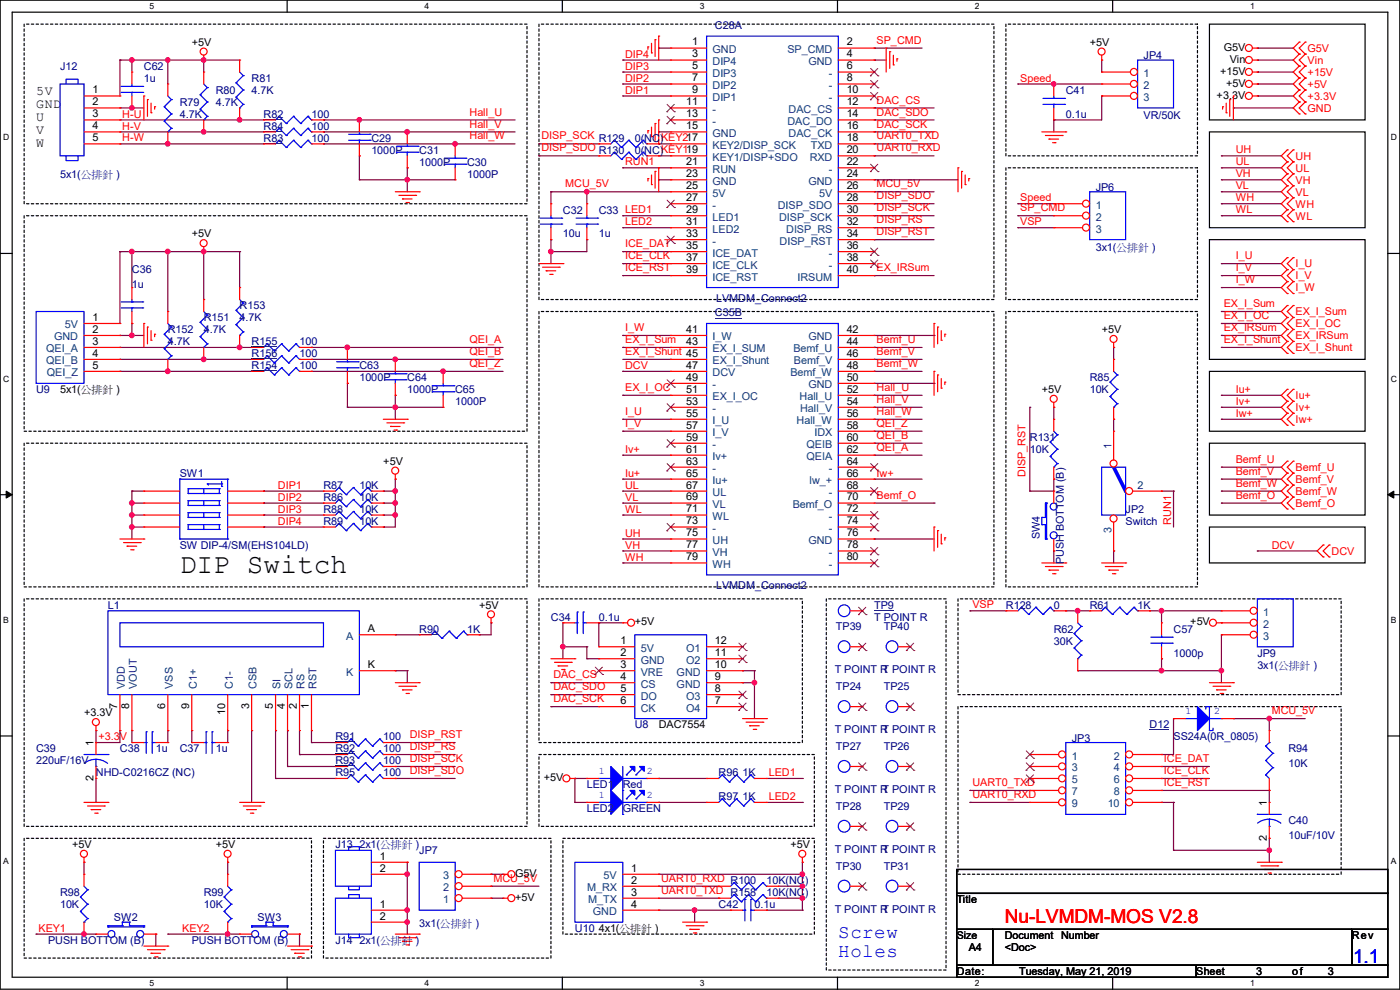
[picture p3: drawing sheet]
<svg xmlns="http://www.w3.org/2000/svg" width="297mm" height="210mm" viewBox="0 0 297 210" stroke-linecap="round" stroke-linejoin="round" font-family="sans-serif">
<defs><g id="words">
<text font-size="5.9" x="38.1" y="121.6">DIP Switch</text>
<text font-size="4.1" fill="#f00" x="213.1" y="195.7">Nu-LVMDM-MOS V2.8</text>
<g font-size="4.1" fill="#00f">
<text x="177.8" y="198.9">Screw</text>
<text x="177.8" y="202.9">Holes</text>
<text x="287.1" y="204.3">1.1</text>
</g>
<g font-size="2.8">
<text x="7.7" y="20.1">5V</text>
<text x="7.7" y="22.9">GND</text>
<text x="7.7" y="25.7">U</text>
<text x="7.7" y="28.4">V</text>
<text x="7.7" y="31.2">W</text>
</g>
<g font-size="2.3">
<text x="40.7" y="9.7">+5V</text>
<text x="146.9" y="9.7">1</text>
<text x="179.6" y="9.7">2</text>
<text x="231.2" y="9.7">+5V</text>
<text x="259.6" y="10.8">G5V</text>
<text x="146.9" y="12.2">3</text>
<text x="146.9" y="14.7">5</text>
<text x="146.9" y="17.3">7</text>
<text x="179.6" y="12.2">4</text>
<text x="179.6" y="14.7">6</text>
<text x="179.6" y="17.3">8</text>
<text x="258.9" y="15.8">+15V</text>
<text x="260.9" y="13.3">Vin</text>
<text x="19.6" y="19.8">1</text>
<text x="19.6" y="22.4">2</text>
<text x="145.6" y="22.4">11</text>
<text x="146.9" y="19.8">9</text>
<text x="179.6" y="19.8">10</text>
<text x="179.6" y="22.4">12</text>
<text x="258.1" y="20.9">+3.3V</text>
<text x="260.1" y="18.4">+5V</text>
<text x="19.6" y="24.9">3</text>
<text x="19.6" y="27.4">4</text>
<text x="19.6" y="30">5</text>
<text x="145.6" y="24.9">13</text>
<text x="145.6" y="27.4">15</text>
<text x="179.6" y="24.9">14</text>
<text x="179.6" y="27.4">16</text>
<text x="179.6" y="30">18</text>
<text x="145.6" y="35.1">21</text>
<text x="179.6" y="32.5">20</text>
<text x="179.6" y="35.1">22</text>
<text x="145.6" y="37.6">23</text>
<text x="145.6" y="40.1">25</text>
<text x="179.6" y="37.6">24</text>
<text x="179.6" y="40.1">26</text>
<text x="145.6" y="42.7">27</text>
<text x="145.6" y="45.2">29</text>
<text x="145.6" y="47.8">31</text>
<text x="179.6" y="42.7">28</text>
<text x="179.6" y="45.2">30</text>
<text x="179.6" y="47.8">32</text>
<text x="40.7" y="50.4">+5V</text>
<text x="145.6" y="50.3">33</text>
<text x="145.6" y="52.8">35</text>
<text x="179.6" y="50.3">34</text>
<text x="179.6" y="52.8">36</text>
<text x="145.6" y="55.4">37</text>
<text x="145.6" y="57.9">39</text>
<text x="179.6" y="55.4">38</text>
<text x="179.6" y="57.9">40</text>
<text x="19.6" y="68.1">1</text>
<text x="19.6" y="70.6">2</text>
<text x="145.6" y="70.6">41</text>
<text x="179.6" y="70.6">42</text>
<text x="233.7" y="70.7">+5V</text>
<text x="19.6" y="73.2">3</text>
<text x="19.6" y="75.7">4</text>
<text x="145.6" y="73.2">43</text>
<text x="179.6" y="73.2">44</text>
<text x="179.6" y="75.7">46</text>
<text x="12.7" y="83.4">5x1(公排針 )</text>
<text x="19.6" y="78.2">5</text>
<text x="145.6" y="78.2">47</text>
<text x="145.6" y="80.8">49</text>
<text x="145.6" y="83.3">51</text>
<text x="179.6" y="78.2">48</text>
<text x="179.6" y="80.8">50</text>
<text x="179.6" y="83.3">52</text>
<text x="221" y="83.4">+5V</text>
<text x="145.6" y="85.9">53</text>
<text x="145.6" y="88.4">55</text>
<text x="179.6" y="85.9">54</text>
<text x="179.6" y="88.4">56</text>
<text x="145.6" y="90.9">57</text>
<text x="145.6" y="93.5">59</text>
<text x="179.6" y="90.9">58</text>
<text x="179.6" y="93.5">60</text>
<text x="81.3" y="98.6">+5V</text>
<text x="145.6" y="96">61</text>
<text x="145.6" y="98.6">63</text>
<text x="145.6" y="101.1">65</text>
<text x="179.6" y="96">62</text>
<text x="179.6" y="98.6">64</text>
<text x="179.6" y="101.1">66</text>
<text x="145.6" y="103.6">67</text>
<text x="145.6" y="106.2">69</text>
<text x="179.6" y="103.6">68</text>
<text x="179.6" y="106.2">70</text>
<text x="145.6" y="108.7">71</text>
<text x="145.6" y="111.3">73</text>
<text x="145.6" y="113.8">75</text>
<text x="179.6" y="108.7">72</text>
<text x="179.6" y="111.3">74</text>
<text x="179.6" y="113.8">76</text>
<text x="145.6" y="116.3">77</text>
<text x="145.6" y="118.9">79</text>
<text x="179.6" y="116.3">78</text>
<text x="179.6" y="118.9">80</text>
<text x="101.6" y="129.1">+5V</text>
<text x="78" y="134.1">A</text>
<text x="131.6" y="136.7">1</text>
<text x="134.7" y="132.7">+5V</text>
<text x="151.7" y="136.7">12</text>
<text x="252.5" y="132.7">+5V</text>
<text x="78" y="141.7">K</text>
<text x="131.6" y="139.2">2</text>
<text x="131.6" y="141.7">3</text>
<text x="151.7" y="141.7">10</text>
<text x="151.7" y="139.2">11</text>
<text x="131.6" y="144.3">4</text>
<text x="131.6" y="146.8">5</text>
<text x="131.6" y="149.4">6</text>
<text x="151.7" y="149.4">7</text>
<text x="151.7" y="146.8">8</text>
<text x="151.7" y="144.3">9</text>
<text x="17.8" y="152">+3.3V</text>
<text x="24.9" y="150.4" transform="rotate(-90 24.9 150.4)">7</text>
<text x="27.4" y="150.4" transform="rotate(-90 27.4 150.4)">8</text>
<text x="35.1" y="150.4" transform="rotate(-90 35.1 150.4)">6</text>
<text x="40.1" y="150.4" transform="rotate(-90 40.1 150.4)">9</text>
<text x="47.8" y="151.7" transform="rotate(-90 47.8 151.7)">10</text>
<text x="52.8" y="150.4" transform="rotate(-90 52.8 150.4)">3</text>
<text x="57.9" y="150.4" transform="rotate(-90 57.9 150.4)">5</text>
<text x="60.5" y="150.4" transform="rotate(-90 60.5 150.4)">4</text>
<text x="63" y="150.4" transform="rotate(-90 63 150.4)">2</text>
<text x="65.5" y="150.4" transform="rotate(-90 65.5 150.4)">1</text>
<text x="139.7" y="154.5">DAC7554</text>
<text x="19.8" y="158.3" transform="rotate(-90 19.8 158.3)">1</text>
<text x="19.8" y="165.7" transform="rotate(-90 19.8 165.7)">2</text>
<text x="115.4" y="165.7">+5V</text>
<text x="268.7" y="171" transform="rotate(-90 268.7 171)">1</text>
<text x="15.3" y="179.9">+5V</text>
<text x="45.8" y="179.9">+5V</text>
<text x="167.7" y="179.9">+5V</text>
<text x="268.7" y="178.4" transform="rotate(-90 268.7 178.4)">2</text>
<text x="80.6" y="182.4">1</text>
<text x="80.6" y="184.9">2</text>
<text x="133.9" y="184.9">1</text>
<text x="109.3" y="186">G5V</text>
<text x="109.3" y="191.1">+5V</text>
<text x="133.9" y="187.5">2</text>
<text x="133.9" y="190">3</text>
<text x="203" y="191.6">Title</text>
<text x="80.6" y="192.5">1</text>
<text x="80.6" y="195.1">2</text>
<text x="127" y="197.7">4x1(公排針 )</text>
<text x="133.9" y="192.5">4</text>
<text x="205.5" y="201.8">A4</text>
<text x="213.1" y="199.2">Document</text>
<text x="213.2" y="201.8">&lt;Doc&gt;</text>
<text x="225.1" y="199.2">Number</text>
<text x="286.8" y="199.2">Rev</text>
<text x="203" y="206.8">Date:</text>
<text x="216.2" y="206.8">Tuesday, May 21, 2019</text>
<text x="253.8" y="206.8">Sheet</text>
<text x="266.5" y="206.8">3</text>
<text x="274.1" y="206.8">of</text>
<text x="281.7" y="206.8">3</text>
</g>
<g font-size="2.3" fill="#004080">
<text x="151.2" y="11.3">GND</text>
<text x="167" y="11.3">SP_CMD</text>
<text x="151.2" y="13.8">DIP4</text>
<text x="151.2" y="16.3">DIP3</text>
<text x="171.5" y="13.8">GND</text>
<text x="175.8" y="16.3">-</text>
<text x="242.6" y="16.3">1</text>
<text x="151.2" y="18.9">DIP2</text>
<text x="151.2" y="21.4">DIP1</text>
<text x="151.2" y="24">-</text>
<text x="167.3" y="24">DAC_CS</text>
<text x="175.8" y="18.9">-</text>
<text x="175.8" y="21.4">-</text>
<text x="242.6" y="18.9">2</text>
<text x="242.6" y="21.4">3</text>
<text x="151.2" y="26.5">-</text>
<text x="151.2" y="29">GND</text>
<text x="167" y="26.5">DAC_DO</text>
<text x="167.3" y="29">DAC_CK</text>
<text x="151.2" y="31.6">KEY2/DISP_SCK</text>
<text x="151.2" y="34.1">KEY1/DISP+SDO</text>
<text x="171.8" y="34.1">RXD</text>
<text x="172" y="31.6">TXD</text>
<text x="151.2" y="36.7">RUN</text>
<text x="151.2" y="39.2">GND</text>
<text x="151.2" y="41.7">5V</text>
<text x="171.5" y="39.2">GND</text>
<text x="173.8" y="41.7">5V</text>
<text x="175.8" y="36.7">-</text>
<text x="151.2" y="44.3">-</text>
<text x="151.2" y="46.8">LED1</text>
<text x="165" y="44.3">DISP_SDO</text>
<text x="165.3" y="46.8">DISP_SCK</text>
<text x="232.5" y="44.3">1</text>
<text x="232.5" y="46.8">2</text>
<text x="151.2" y="49.4">LED2</text>
<text x="151.2" y="51.9">-</text>
<text x="165.4" y="51.9">DISP_RST</text>
<text x="166.8" y="49.4">DISP_RS</text>
<text x="232.5" y="49.4">3</text>
<text x="151.2" y="54.4">ICE_DAT</text>
<text x="151.2" y="57">ICE_CLK</text>
<text x="151.2" y="59.5">ICE_RST</text>
<text x="169.2" y="59.5">IRSUM</text>
<text x="175.8" y="54.4">-</text>
<text x="175.8" y="57">-</text>
<text x="13.8" y="69.7">5V</text>
<text x="9.8" y="74.8">QEI_A</text>
<text x="9.8" y="77.3">QEI_B</text>
<text x="11.5" y="72.2">GND</text>
<text x="151.2" y="72.2">I_W</text>
<text x="151.2" y="74.8">EX_I_SUM</text>
<text x="151.2" y="77.3">EX_I_Shunt</text>
<text x="168.3" y="74.8">Bemf_U</text>
<text x="168.4" y="77.3">Bemf_V</text>
<text x="171.5" y="72.2">GND</text>
<text x="9.9" y="79.8">QEI_Z</text>
<text x="151.2" y="79.8">DCV</text>
<text x="151.2" y="82.4">-</text>
<text x="167.7" y="79.8">Bemf_W</text>
<text x="171.5" y="82.4">GND</text>
<text x="151.2" y="84.9">EX_I_OC</text>
<text x="151.2" y="87.5">-</text>
<text x="169.6" y="84.9">Hall_U</text>
<text x="169.8" y="87.5">Hall_V</text>
<text x="151.2" y="90">I_U</text>
<text x="151.2" y="92.5">I_V</text>
<text x="151.2" y="95.1">-</text>
<text x="169" y="90">Hall_W</text>
<text x="171.1" y="95.1">QEIB</text>
<text x="172.8" y="92.5">IDX</text>
<text x="235.8" y="95.3" transform="rotate(-90 235.8 95.3)">1</text>
<text x="151.2" y="97.6">Iv+</text>
<text x="151.2" y="100.2">-</text>
<text x="171.1" y="97.6">QEIA</text>
<text x="175.8" y="100.2">-</text>
<text x="151.2" y="102.7">Iu+</text>
<text x="151.2" y="105.2">UL</text>
<text x="151.2" y="107.8">VL</text>
<text x="168.2" y="107.8">Bemf_O</text>
<text x="171.7" y="102.7">Iw_+</text>
<text x="175.8" y="105.2">-</text>
<text x="241.3" y="103.7">2</text>
<text x="151.2" y="110.3">WL</text>
<text x="151.2" y="112.9">-</text>
<text x="175.8" y="110.3">-</text>
<text x="175.8" y="112.9">-</text>
<text x="235.8" y="113.1" transform="rotate(-90 235.8 113.1)">3</text>
<text x="151.2" y="115.4">UH</text>
<text x="151.2" y="117.9">VH</text>
<text x="171.5" y="115.4">GND</text>
<text x="175.8" y="117.9">-</text>
<text x="151.2" y="120.5">WH</text>
<text x="175.8" y="120.5">-</text>
<text x="268" y="130.6">1</text>
<text x="73.4" y="135.7">A</text>
<text x="268" y="133.2">2</text>
<text x="268" y="135.7">3</text>
<text x="73.4" y="143.3">K</text>
<text x="135.9" y="138.3">5V</text>
<text x="135.9" y="140.8">GND</text>
<text x="135.9" y="143.3">VRE</text>
<text x="143.6" y="143.3">GND</text>
<text x="145.6" y="140.8">O2</text>
<text x="145.6" y="138.3">O1</text>
<text x="26.5" y="146.1" transform="rotate(-90 26.5 146.1)">VDD</text>
<text x="29" y="146.1" transform="rotate(-90 29 146.1)">VOUT</text>
<text x="36.7" y="146.1" transform="rotate(-90 36.7 146.1)">VSS</text>
<text x="41.7" y="146.1" transform="rotate(-90 41.7 146.1)">C1+</text>
<text x="49.4" y="146.1" transform="rotate(-90 49.4 146.1)">C1-</text>
<text x="54.4" y="146.1" transform="rotate(-90 54.4 146.1)">CSB</text>
<text x="59.5" y="146.1" transform="rotate(-90 59.5 146.1)">SI</text>
<text x="62.1" y="146.1" transform="rotate(-90 62.1 146.1)">SCL</text>
<text x="64.6" y="146.1" transform="rotate(-90 64.6 146.1)">RS</text>
<text x="67.1" y="146.1" transform="rotate(-90 67.1 146.1)">RST</text>
<text x="135.9" y="145.9">CS</text>
<text x="135.9" y="148.4">DO</text>
<text x="143.6" y="145.9">GND</text>
<text x="145.6" y="148.4">O3</text>
<text x="135.9" y="151">CK</text>
<text x="145.6" y="151">O4</text>
<text x="227.4" y="161.1">1</text>
<text x="236.3" y="161.1">2</text>
<text x="227.4" y="163.7">3</text>
<text x="227.4" y="166.2">5</text>
<text x="236.3" y="163.7">4</text>
<text x="236.3" y="166.2">6</text>
<text x="227.4" y="168.7">7</text>
<text x="227.4" y="171.3">9</text>
<text x="235" y="171.3">10</text>
<text x="236.3" y="168.7">8</text>
<text x="94" y="191.6">1</text>
<text x="94" y="189.1">2</text>
<text x="94" y="186.5">3</text>
<text x="124.5" y="189.1">M_RX</text>
<text x="124.8" y="191.6">M_TX</text>
<text x="128.1" y="186.5">5V</text>
<text x="125.8" y="194.1">GND</text>
</g>
<g font-size="2.3" fill="#000080">
<text x="151.7" y="6.2">C28A</text>
<text x="12.7" y="14.8">J12</text>
<text x="30.5" y="14.8">C62</text>
<text x="30.5" y="17.4">1u</text>
<text x="53.4" y="17.4">R81</text>
<text x="242.6" y="12.5">JP4</text>
<text x="38.1" y="22.4">R79</text>
<text x="45.8" y="19.9">R80</text>
<text x="45.8" y="22.4">4.7K</text>
<text x="53.4" y="19.9">4.7K</text>
<text x="226.1" y="19.9">C41</text>
<text x="38.1" y="25">4.7K</text>
<text x="55.9" y="25">R82</text>
<text x="55.9" y="27.5">R84</text>
<text x="66.1" y="25">100</text>
<text x="66.1" y="27.5">100</text>
<text x="226.1" y="25">0.1u</text>
<text x="242.6" y="25.2">VR/50K</text>
<text x="55.9" y="30.1">R83</text>
<text x="66.1" y="30.1">100</text>
<text x="78.8" y="30.1">C29</text>
<text x="78.8" y="32.6">1000P</text>
<text x="88.9" y="32.6">C31</text>
<text x="88.9" y="35.1">1000P</text>
<text x="99.1" y="35.1">C30</text>
<text x="134.7" y="32.6">0(NC)KEY119</text>
<text x="134.7" y="30.1">0(NC)KEY217</text>
<text x="12.7" y="37.7">5x1(公排針 )</text>
<text x="99.1" y="37.7">1000P</text>
<text x="232.5" y="40.5">JP6</text>
<text x="119.4" y="45.3">C32</text>
<text x="127" y="45.3">C33 LED1</text>
<text x="119.4" y="50.4">10u</text>
<text x="127" y="50.4">1u</text>
<text x="232.5" y="53.2">3x1(公排針 )</text>
<text x="28" y="58">C36</text>
<text x="28" y="61">1u</text>
<text x="50.8" y="65.6">R153</text>
<text x="151.9" y="64.1">LVMDM_Connect2</text>
<text x="35.6" y="70.7">R152</text>
<text x="43.2" y="68.2">R151</text>
<text x="43.2" y="70.7">4.7K</text>
<text x="50.8" y="68.2">4.7K</text>
<text x="151.7" y="67.1">C35B</text>
<text x="35.6" y="73.2">4.7K</text>
<text x="53.4" y="73.2">R155</text>
<text x="53.4" y="75.8">R156</text>
<text x="63.5" y="73.2">100</text>
<text x="63.5" y="75.8">100</text>
<text x="7.7" y="83.4">U9</text>
<text x="53.4" y="78.3">R154</text>
<text x="63.5" y="78.3">100</text>
<text x="76.2" y="78.3">C63</text>
<text x="76.2" y="80.9">1000P</text>
<text x="86.4" y="80.9">C64</text>
<text x="86.4" y="83.4">1000P</text>
<text x="96.6" y="83.4">C65</text>
<text x="231.2" y="80.9">R85</text>
<text x="231.2" y="83.4">10K</text>
<text x="96.6" y="85.9">1000P</text>
<text x="218.5" y="93.6">R131</text>
<text x="38.1" y="101.2">SW1</text>
<text x="218.5" y="96.1">10K</text>
<text x="68.6" y="106.3">R86</text>
<text x="68.6" y="103.7">R87</text>
<text x="76.2" y="106.3">10K</text>
<text x="76.2" y="103.7">10K</text>
<text x="68.6" y="108.8">R88</text>
<text x="68.6" y="111.3">R89</text>
<text x="76.2" y="108.8">10K</text>
<text x="76.2" y="111.3">10K</text>
<text x="238.8" y="108.8">JP2</text>
<text x="238.8" y="111.3">Switch</text>
<text x="38.1" y="116.4">SW DIP-4/SM(EHS104LD)</text>
<text x="220.6" y="114.3" transform="rotate(-90 220.6 114.3)">SW4</text>
<text x="225.7" y="119.7" transform="rotate(-90 225.7 119.7)">PUSH BOTTOM (B)</text>
<text x="151.9" y="125.1">LVMDM_Connect2</text>
<text x="22.9" y="129.1">L1</text>
<text x="116.9" y="131.7">C34</text>
<text x="127" y="131.7">0.1u</text>
<text x="185.5" y="129.1">TP9</text>
<text x="185.5" y="131.7">T POINT R</text>
<text x="213.4" y="129.1">R128</text>
<text x="223.6" y="129.1">0</text>
<text x="231.2" y="129.1">R61</text>
<text x="241.3" y="129.1">1K</text>
<text x="88.9" y="134.2">R90</text>
<text x="99.1" y="134.2">1K</text>
<text x="177.3" y="133.7">TP39</text>
<text x="187.5" y="133.7">TP40</text>
<text x="223.6" y="134.2">R62</text>
<text x="223.6" y="136.7">30K</text>
<text x="249" y="134.2">C57</text>
<text x="177.1" y="142.8">T POINT R</text>
<text x="187.2" y="142.8">T POINT R</text>
<text x="249" y="139.3">1000p</text>
<text x="266.7" y="139.3">JP9</text>
<text x="266.7" y="141.8">3x1(公排針 )</text>
<text x="177.3" y="146.4">TP24</text>
<text x="187.5" y="146.4">TP25</text>
<text x="134.7" y="154.5">U8</text>
<text x="177.1" y="155.5">T POINT R</text>
<text x="187.2" y="155.5">T POINT R</text>
<text x="243.9" y="154.5">D12</text>
<text x="7.7" y="159.6">C39</text>
<text x="25.4" y="159.6">C38</text>
<text x="33.1" y="159.6">1u</text>
<text x="38.1" y="159.6">C37</text>
<text x="45.8" y="159.6">1u</text>
<text x="71.2" y="159.6">R92</text>
<text x="71.2" y="157.1">R91</text>
<text x="81.3" y="159.6">100</text>
<text x="81.3" y="157.1">100</text>
<text x="177.3" y="159.1">TP27</text>
<text x="187.5" y="159.1">TP26</text>
<text x="227.4" y="157.3">JP3</text>
<text x="249" y="157.1">SS24A(0R_0805)</text>
<text x="273.3" y="159.6">R94</text>
<text x="7.7" y="162.1">220uF/16V</text>
<text x="20.4" y="164.7">NHD-C0216CZ (NC)</text>
<text x="71.2" y="162.1">R93</text>
<text x="71.2" y="164.7">R95</text>
<text x="81.3" y="164.7">100</text>
<text x="81.3" y="162.1">100</text>
<text x="124.5" y="167.2">LED1</text>
<text x="132.1" y="167.2">Red</text>
<text x="152.4" y="164.7">R96 1K</text>
<text x="273.3" y="162.6">10K</text>
<text x="124.5" y="172.3">LED2</text>
<text x="132.1" y="172.3">GREEN</text>
<text x="152.4" y="169.8">R97 1K</text>
<text x="177.1" y="168.2">T POINT R</text>
<text x="177.3" y="171.8">TP28</text>
<text x="187.2" y="168.2">T POINT R</text>
<text x="187.5" y="171.8">TP29</text>
<text x="71.2" y="179.9">J13</text>
<text x="76.2" y="179.9">2x1(公排針 )</text>
<text x="273.3" y="174.8">C40</text>
<text x="273.3" y="177.9">10uF/10V</text>
<text x="88.9" y="181.2">JP7</text>
<text x="177.1" y="180.9">T POINT R</text>
<text x="177.3" y="184.5">TP30</text>
<text x="187.2" y="180.9">T POINT R</text>
<text x="187.5" y="184.5">TP31</text>
<text x="12.7" y="190.1">R98</text>
<text x="43.2" y="190.1">R99</text>
<text x="162.6" y="187.5">10K(NC)</text>
<text x="162.6" y="190.1">10K(NC)</text>
<text x="12.7" y="192.6">10K</text>
<text x="24.2" y="195.4">SW2</text>
<text x="43.2" y="192.6">10K</text>
<text x="54.7" y="195.4">SW3</text>
<text x="88.9" y="196.7">3x1(公排針 )</text>
<text x="122" y="197.7">U10</text>
<text x="152.4" y="192.6">C42</text>
<text x="160.1" y="192.6">0.1u</text>
<text x="177.1" y="193.6">T POINT R</text>
<text x="187.2" y="193.6">T POINT R</text>
<text x="10.2" y="200.2">PUSH BOTTOM (B)</text>
<text x="40.7" y="200.2">PUSH BOTTOM (B)</text>
<text x="71.2" y="200.2">J14</text>
<text x="76.2" y="200.2">2x1(公排針 )</text>
</g>
<g font-size="2.3" fill="#f00">
<text x="186" y="9.3">SP_CMD</text>
<text x="277.4" y="11">G5V</text>
<text x="132.6" y="12.2">DIP4</text>
<text x="132.6" y="14.8">DIP3</text>
<text x="132.6" y="17.3">DIP2</text>
<text x="216.5" y="17.3">Speed</text>
<text x="277.4" y="16.1">+15V</text>
<text x="277.4" y="13.5">Vin</text>
<text x="132.6" y="19.9">DIP1</text>
<text x="186" y="22">DAC_CS</text>
<text x="277.4" y="21.2">+3.3V</text>
<text x="277.4" y="18.6">+5V</text>
<text x="277.4" y="23.7">GND</text>
<text x="26" y="24.9">H-U</text>
<text x="26" y="27.5">H-V</text>
<text x="99.6" y="27.1">Hall_V</text>
<text x="99.6" y="24.5">Hall_U</text>
<text x="99.6" y="29.6">Hall_W</text>
<text x="114.9" y="29.6">DISP_SCK R129</text>
<text x="186" y="24.5">DAC_SDO</text>
<text x="186" y="27.1">DAC_SCK</text>
<text x="186" y="29.6">UART0_TXD</text>
<text x="26" y="30">H-W</text>
<text x="114.9" y="32.1">DISP_SDO R130</text>
<text x="132.6" y="35.1">RUN1</text>
<text x="186" y="32.1">UART0_RXD</text>
<text x="262.2" y="32.6">UH</text>
<text x="262.2" y="35.1">UL</text>
<text x="274.9" y="33.9">UH</text>
<text x="119.9" y="39.8">MCU_5V</text>
<text x="186" y="39.8">MCU_5V</text>
<text x="262.2" y="37.6">VH</text>
<text x="262.2" y="40.2">VL</text>
<text x="274.9" y="36.4">UL</text>
<text x="274.9" y="41.5">VL</text>
<text x="274.9" y="38.9">VH</text>
<text x="132.6" y="47.8">LED2</text>
<text x="186" y="42.3">DISP_SDO</text>
<text x="186" y="44.8">DISP_SCK</text>
<text x="186" y="47.4">DISP_RS</text>
<text x="216.5" y="42.7">Speed</text>
<text x="216.5" y="47.8">VSP</text>
<text x="216.5" y="44.8">SP_CMD</text>
<text x="262.2" y="42.7">WH</text>
<text x="262.2" y="45.3">WL</text>
<text x="274.9" y="44">WH</text>
<text x="274.9" y="46.6">WL</text>
<text x="132.6" y="52.5">ICE_DAT</text>
<text x="186" y="49.9">DISP_RST</text>
<text x="132.6" y="55">ICE_CLK</text>
<text x="132.6" y="57.5">ICE_RST</text>
<text x="186" y="57.5">EX_IRSum</text>
<text x="262.2" y="57.5">I_V</text>
<text x="262.2" y="55">I_U</text>
<text x="274.9" y="59.3">I_V</text>
<text x="274.9" y="56.7">I_U</text>
<text x="259.6" y="65.2">EX_I_Sum</text>
<text x="262.2" y="60.1">I_W</text>
<text x="274.9" y="61.8">I_W</text>
<text x="132.6" y="70.2">I_W</text>
<text x="259.6" y="70.2">EX_IRSum</text>
<text x="259.6" y="67.7">EX_I_OC</text>
<text x="274.9" y="72">EX_IRSum</text>
<text x="274.9" y="69.4">EX_I_OC</text>
<text x="274.9" y="66.9">EX_I_Sum</text>
<text x="99.6" y="75.3">QEI_B</text>
<text x="99.6" y="72.8">QEI_A</text>
<text x="99.6" y="77.9">QEI_Z</text>
<text x="132.6" y="72.8">EX_I_Sum</text>
<text x="132.6" y="75.3">EX_I_Shunt 45</text>
<text x="186" y="72.8">Bemf_U</text>
<text x="186" y="75.3">Bemf_V</text>
<text x="186" y="77.9">Bemf_W</text>
<text x="259.6" y="72.8">EX_I_Shunt</text>
<text x="274.9" y="74.5">EX_I_Shunt</text>
<text x="132.6" y="78.3">DCV</text>
<text x="132.6" y="82.9">EX_I_OC</text>
<text x="186" y="82.9">Hall_U</text>
<text x="262.2" y="83.4">Iu+</text>
<text x="132.6" y="88">I_U</text>
<text x="186" y="85.5">Hall_V</text>
<text x="186" y="88">Hall_W</text>
<text x="262.2" y="85.9">Iv+</text>
<text x="262.2" y="88.4">Iw+</text>
<text x="274.9" y="84.7">Iu+</text>
<text x="274.9" y="87.2">Iv+</text>
<text x="274.9" y="89.7">Iw+</text>
<text x="132.6" y="90.6">I_V</text>
<text x="186" y="90.6">QEI_Z</text>
<text x="186" y="93.1">QEI_B</text>
<text x="186" y="95.6">QEI_A</text>
<text x="132.6" y="101.1">Iu+</text>
<text x="132.6" y="96.1">Iv+</text>
<text x="186" y="101.1">Iw+</text>
<text x="217.5" y="101.1" transform="rotate(-90 217.5 101.1)">DISP_RST</text>
<text x="262.2" y="98.2">Bemf_U</text>
<text x="262.2" y="100.7">Bemf_V</text>
<text x="274.9" y="99.9">Bemf_U</text>
<text x="59" y="103.7">DIP1</text>
<text x="59" y="106.2">DIP2</text>
<text x="132.6" y="103.7">UL</text>
<text x="132.6" y="106.2">VL</text>
<text x="186" y="105.8">Bemf_O</text>
<text x="262.2" y="103.3">Bemf_W</text>
<text x="262.2" y="105.8">Bemf_O</text>
<text x="274.9" y="102.4">Bemf_V</text>
<text x="274.9" y="105">Bemf_W</text>
<text x="274.9" y="107.5">Bemf_O</text>
<text x="59" y="108.8">DIP3</text>
<text x="59" y="111.3">DIP4</text>
<text x="132.6" y="108.8">WL</text>
<text x="132.6" y="113.8">UH</text>
<text x="248.5" y="111.3" transform="rotate(-90 248.5 111.3)">RUN1</text>
<text x="132.6" y="116.4">VH</text>
<text x="132.6" y="118.9">WH</text>
<text x="269.8" y="116.4">DCV</text>
<text x="282.5" y="117.7">DCV</text>
<text x="206.3" y="129.1">VSP</text>
<text x="117.4" y="143.9">DAC_CS</text>
<text x="117.4" y="146.4">DAC_SDO</text>
<text x="117.4" y="149">DAC_SCK</text>
<text x="269.8" y="151.5">MCU_5V</text>
<text x="20.9" y="157">+3.3V</text>
<text x="86.9" y="156.6">DISP_RST</text>
<text x="86.9" y="159.1">DISP_RS</text>
<text x="86.9" y="161.7">DISP_SCK</text>
<text x="246.9" y="161.7">ICE_DAT</text>
<text x="86.9" y="164.2">DISP_SDO</text>
<text x="163.1" y="164.6">LED1</text>
<text x="206.3" y="166.7">UART0_TXD</text>
<text x="246.9" y="164.2">ICE_CLK</text>
<text x="246.9" y="166.7">ICE_RST</text>
<text x="163.1" y="169.7">LED2</text>
<text x="206.3" y="169.3">UART0_RXD</text>
<text x="104.7" y="187.1">MCU_5V</text>
<text x="140.3" y="187.1">UART0_RXD R100</text>
<text x="140.3" y="189.6">UART0_TXD R158</text>
<text x="8.2" y="197.7">KEY1</text>
<text x="38.7" y="197.7">KEY2</text>
</g>
<text font-size="2.2" x="203" y="199.2">Size</text>
<g font-size="2.1" fill="#00f">
<text x="251.5" y="151.6">1</text>
<text x="257.6" y="151.6">2</text>
<text x="127" y="164.3">1</text>
<text x="137.2" y="164.3">2</text>
<text x="127" y="169.3">1</text>
<text x="137.2" y="169.3">2</text>
</g>
<g font-size="1.8">
<text x="31.7" y="1.9">5</text>
<text x="90.1" y="1.9">4</text>
<text x="148.5" y="1.9">3</text>
<text x="206.8" y="1.9">2</text>
<text x="265.2" y="1.9">1</text>
<text x=".7" y="29.8">D</text>
<text x="295.1" y="29.8">D</text>
<text x=".7" y="80.9">C</text>
<text x="295.1" y="80.9">C</text>
<text x=".7" y="132.1">B</text>
<text x="295.1" y="132.1">B</text>
<text x=".7" y="183.3">A</text>
<text x="295.1" y="183.3">A</text>
<text x="31.7" y="209.2">5</text>
<text x="90.1" y="209.2">4</text>
<text x="148.5" y="209.2">3</text>
<text x="206.8" y="209.2">2</text>
<text x="265.2" y="209.2">1</text>
</g>
</g></defs>
<path d="M0 0h297v209.8h-297zM2.6 2.6h291.8v204.7h-291.8z" fill="none" stroke="#000" stroke-width=".25"/>
<g fill="#fff">
<path d="M31.7 .3h1v2h-1z"/>
<path d="M31.7 207.6h1v1.9h-1z"/>
</g>
<path d="M60.9 0v2.6M60.9 207.3v2.5" fill="none" stroke="#000" stroke-width=".25"/>
<g fill="#fff">
<path d="M90.1 .3h1v2h-1z"/>
<path d="M90.1 207.6h1v1.9h-1z"/>
</g>
<path d="M119.3 0v2.6M119.3 207.3v2.5" fill="none" stroke="#000" stroke-width=".25"/>
<g fill="#fff">
<path d="M148.5 .3h.9v2h-.9z"/>
<path d="M148.5 207.6h.9v1.9h-.9z"/>
</g>
<path d="M177.7 0v2.6M177.7 207.3v2.5" fill="none" stroke="#000" stroke-width=".25"/>
<g fill="#fff">
<path d="M206.8 .3h1v2h-1z"/>
<path d="M206.8 207.6h1v1.9h-1z"/>
</g>
<path d="M236.1 0v2.6M236.1 207.3v2.5" fill="none" stroke="#000" stroke-width=".25"/>
<g fill="#fff">
<path d="M265.2 .3h1v2h-1z"/>
<path d="M265.2 207.6h1v1.9h-1z"/>
<path d="M.7 28.2h1.2v1.9h-1.2z"/>
<path d="M295.1 28.2h1.2v1.9h-1.2z"/>
<path d="M.7 79.3h1.2v2h-1.2z"/>
<path d="M295.1 79.3h1.2v2h-1.2z"/>
</g>
<path d="M0 53.8h2.6M294.4 53.8h2.6" fill="none" stroke="#000" stroke-width=".25"/>
<g fill="#fff">
<path d="M.7 130.5h1.2v2h-1.2z"/>
<path d="M295.1 130.5h1.1v2h-1.1z"/>
</g>
<path d="M0 104.9h2.6M294.4 104.9h2.6" fill="none" stroke="#000" stroke-width=".25"/>
<path d="M1.3 104.2l1.3 .7-1.3 .8zM294.4 104.9l1.3-.7v1.5z" fill="#000" stroke="#000" stroke-width=".21"/>
<g fill="#fff">
<path d="M.7 181.7h1.2v2h-1.2z"/>
<path d="M295.1 181.7h1.1v2h-1.1z"/>
</g>
<g fill="none" stroke="#000" stroke-width=".25">
<path d="M256.6 5.1h33v20.3h-33zM256.6 28h33v20.3h-33zM256.6 50.8h33v25.4h-33zM256.6 78.8h33v12.7h-33zM256.6 94h33v15.3h-33zM256.6 111.8h33v7.6h-33zM0 156.1h2.6M294.4 156.1h2.6M203 184.4h91.4v5.1h-91.4zM203 189.5h91.4v7.6h-91.4zM203 197.1h7.6v7.7h-7.6zM210.6 197.1h76.2v7.7h-76.2z"/>
<path d="M286.8 197.1h7.6v7.7h-7.6zM203 204.8h50.8v2.5h-50.8zM253.8 204.8h40.6v2.5h-40.6z"/>
</g>
<g fill="none" stroke="#000" stroke-width=".25" stroke-dasharray=".5">
<path d="M5.1 5.1h106.7v38.1h-106.7zM114.3 5.1h96.6v58.4h-96.6zM213.4 5.1h40.6v28h-40.6zM213.4 35.6h40.6v27.9h-40.6zM5.1 45.8h106.7v45.7h-106.7zM114.3 66.1h96.6v58.4h-96.6zM213.4 66.1h40.6v58.4h-40.6zM5.1 94h106.7v30.5h-106.7zM5.1 127h106.7v48.3h-106.7zM114.3 127h55.9v30.5h-55.9zM175.3 127h25.4v78.8h-25.4zM203.2 127h81.3v20.4h-81.3z"/>
<path d="M203.2 149.9h81.3v35.6h-81.3zM5.1 177.8h61v25.4h-61zM68.6 177.8h48.3v25.4h-48.3zM114.3 160.1h58.5v15.2h-58.5zM119.4 177.8h53.4v20.4h-53.4z"/>
</g>
<g fill="none" stroke="#800040" stroke-width=".25">
<path d="M25.4 12.7h.1M25.4 12.7h25.4M25.4 12.7v7.7M28 12.7h.1M28 12.7v2.6M35.6 12.7h.1M35.6 12.7v5.1M43.2 12.7h.1M43.2 12.7v2.6M132.1 12.7h.1M132.1 15.3h.1M132.1 17.8h.1"/>
<path d="M132.1 12.7h10.2M132.1 17.8h10.2M132.1 15.3h10.2M139.7 10.2h.1M139.7 10.2h2.6M185.5 10.2h.1M185.5 12.7h.1M185.5 12.7h2.5M185.5 10.2h10.1M215.9 17.8h.1M215.9 17.8h17.8M223.6 17.8h.1"/>
<path d="M233.7 12.7h.1M233.7 12.7v2.6M266.7 17.8h.1M266.7 15.3h.1M266.7 12.7h.1M266.7 10.2h.1M266.7 12.7h7.7M266.7 10.2h7.7M266.7 17.8h7.7M266.7 15.3h7.7M25.4 30.5h.1M25.4 22.9h.1"/>
<path d="M25.4 25.4h.1M25.4 28h.1M25.4 28h30.5M25.4 25.4h30.5M25.4 30.5h30.5M25.4 22.9h5.1M28 22.9h.1M35.6 30.5h.1M43.2 28h.1M50.8 25.4h.1M68.6 25.4h.1M68.6 28h.1"/>
<path d="M68.6 30.5h.1M68.6 28h40.7M68.6 25.4h40.7M68.6 30.5h40.7M76.2 25.4h.1M76.2 33.1h.1M76.2 38.1h.1M76.2 38.1h20.4M76.2 33.1v5M86.4 28h.1M86.4 38.1h.1M86.4 35.6h.1"/>
<path d="M86.4 35.6v5.1M96.6 30.5h.1M114.3 30.5h.1M114.3 33.1h.1M114.3 30.5h12.7M114.3 33.1h12.7M132.1 35.6h.1M132.1 20.4h.1M132.1 35.6h10.2M132.1 20.4h10.2M139.7 30.5h.1M139.7 33.1h.1"/>
<path d="M139.7 28h.1M139.7 38.1h.1M139.7 28h2.6M139.7 30.5h2.6M139.7 38.1h2.6M139.7 33.1h2.6M185.5 22.9h.1M185.5 25.4h.1M185.5 28h.1M185.5 38.1h.1M185.5 30.5h.1M185.5 33.1h.1"/>
<path d="M185.5 28h12.7M185.5 25.4h12.7M185.5 30.5h12.7M185.5 38.1h17.7M185.5 22.9h12.7M185.5 33.1h12.7M223.6 25.4h.1M223.6 25.4v2.6M233.7 20.4h.1M233.7 20.4v5h-10.1M259.1 33.1h.1M259.1 38.1h.1"/>
<path d="M259.1 35.6h.1M259.1 38.1h12.7M259.1 33.1h12.7M259.1 35.6h12.7M261.7 22.9h.1M261.7 22.9h12.7M266.7 20.4h.1M266.7 20.4h7.7M25.4 53.4h.1M25.4 53.4v15.2M25.4 53.4h25.4M28 53.4h.1"/>
<path d="M28 53.4v7.6M35.6 53.4h.1M35.6 53.4v12.7M43.2 53.4h.1M43.2 53.4v10.1M50.8 53.4h.1M50.8 53.4v7.6M116.9 40.7h.1M116.9 53.4h.1M116.9 50.8h.1M116.9 40.7h25.4M116.9 40.7v2.5"/>
<path d="M116.9 50.8v5.1M124.5 40.7h.1M124.5 50.8h.1M124.5 50.8v2.6h-7.6M124.5 40.7v2.5M132.1 45.8h.1M132.1 48.3h.1M132.1 53.4h.1M132.1 55.9h.1M132.1 58.5h.1M132.1 45.8h10.2M132.1 48.3h10.2"/>
<path d="M132.1 53.4h10.2M132.1 55.9h10.2M132.1 58.5h10.2M185.5 43.2h.1M185.5 45.8h.1M185.5 48.3h.1M185.5 50.8h.1M185.5 40.7h.1M185.5 58.5h.1M185.5 40.7h12.7M185.5 45.8h12.7M185.5 48.3h12.7"/>
<path d="M185.5 58.5h12.7M185.5 43.2h12.7M185.5 50.8h12.7M215.9 43.2h.1M215.9 48.3h.1M215.9 45.8h.1M215.9 45.8h7.7M215.9 48.3h7.7M215.9 43.2h7.7M259.1 43.2h.1M259.1 45.8h.1M259.1 40.7h.1"/>
<path d="M259.1 58.5h.1M259.1 55.9h.1M259.1 40.7h12.7M259.1 45.8h12.7M259.1 55.9h12.7M259.1 58.5h12.7M259.1 43.2h12.7M25.4 73.7h.1M25.4 76.2h.1M25.4 78.8h.1M25.4 71.2h.1M25.4 73.7h28"/>
<path d="M25.4 76.2h28M25.4 71.2h5.1M25.4 78.8h28M28 68.6h.1M28 71.2h.1M28 68.6v2.6M35.6 78.8h.1M43.2 76.2h.1M50.8 73.7h.1M66.1 73.7h.1M66.1 76.2h.1M66.1 78.8h.1"/>
<path d="M66.1 73.7h40.6M66.1 76.2h40.6M66.1 78.8h40.6M73.7 73.7h.1M83.9 76.2h.1M94 78.8h.1M132.1 71.2h.1M132.1 78.8h.1M132.1 73.7h.1M132.1 73.7h10.2M132.1 76.2h10.2M132.1 71.2h10.2"/>
<path d="M132.1 78.8h10.2M142.3 76.2h.1M185.5 73.7h.1M185.5 76.2h.1M185.5 78.8h.1M185.5 73.7h10.1M185.5 76.2h10.1M185.5 71.2h12.7M185.5 78.8h10.1M198.2 71.2h.1M236.3 73.7h.1M236.3 73.7v2.5"/>
<path d="M259.1 66.1h.1M259.1 71.2h.1M259.1 68.6h.1M259.1 61h.1M259.1 73.7h.1M259.1 73.7h12.7M259.1 71.2h12.7M259.1 66.1h12.7M259.1 68.6h12.7M259.1 61h12.7M73.7 81.3h.1M73.7 86.4h.1"/>
<path d="M73.7 86.4h20.3M73.7 81.3v5.1M83.9 86.4h.1M83.9 83.9h.1M83.9 83.9v5M132.1 88.9h.1M132.1 91.5h.1M132.1 96.6h.1M132.1 83.9h.1M132.1 88.9h10.2M132.1 91.5h10.2M132.1 83.9h10.2"/>
<path d="M132.1 96.6h10.2M185.5 83.9h.1M185.5 86.4h.1M185.5 88.9h.1M185.5 91.5h.1M185.5 94h.1M185.5 96.6h.1M185.5 88.9h10.1M185.5 91.5h10.1M185.5 83.9h10.1M185.5 86.4h10.1M185.5 94h10.1"/>
<path d="M185.5 96.6h10.1M185.5 81.3h12.7M198.2 81.3h.1M218.5 86.4h.1M218.5 86.4v17.8M223.6 86.4h.1M223.6 86.4v2.5M236.3 88.9h.1M236.3 88.9v2.6M259.1 99.1h.1M259.1 83.9h.1M259.1 86.4h.1"/>
<path d="M259.1 88.9h.1M259.1 88.9h12.7M259.1 83.9h12.7M259.1 86.4h12.7M259.1 99.1h12.7M28 109.3h.1M28 104.2h.1M28 106.7h.1M28 111.8h.1M28 104.2v10.1M28 104.2h2.5M28 106.7h2.5"/>
<path d="M28 109.3h2.5M28 111.8h2.5M55.9 104.2h.1M55.9 106.7h.1M55.9 109.3h.1M55.9 111.8h.1M55.9 104.2h12.7M55.9 106.7h12.7M55.9 109.3h12.7M55.9 111.8h12.7M81.3 104.2h.1M81.3 111.8h.1"/>
<path d="M81.3 109.3h.1M81.3 106.7h.1M81.3 104.2h2.6M81.3 106.7h2.6M81.3 109.3h2.6M83.9 101.6h.1M83.9 104.2h.1M83.9 109.3h.1M83.9 106.7h.1M83.9 101.6v10.2h-2.6M132.1 104.2h.1M132.1 106.7h.1"/>
<path d="M132.1 109.3h.1M132.1 114.3h.1M132.1 116.9h.1M132.1 119.4h.1M132.1 101.6h.1M132.1 104.2h10.2M132.1 106.7h10.2M132.1 109.3h10.2M132.1 114.3h10.2M132.1 116.9h10.2M132.1 119.4h10.2M132.1 101.6h10.2"/>
<path d="M185.5 114.3h.1M185.5 101.6h.1M185.5 106.7h12.7M185.5 114.3h12.7M185.5 101.6h10.1M198.2 106.7h.1M218.5 104.2h.1M223.6 116.9h.1M223.6 101.6h.1M223.6 101.6v2.6h-5.1M223.6 116.9v2.5M236.3 116.9h.1"/>
<path d="M236.3 116.9v2.5M246.4 104.2h.1M246.4 104.2h2.6M249 104.2h.1M249 104.2v7.6M259.1 101.6h.1M259.1 104.2h.1M259.1 106.7h.1M259.1 104.2h12.7M259.1 106.7h12.7M259.1 101.6h12.7M266.7 116.9h.1"/>
<path d="M266.7 116.9h12.7M83.9 134.7h.1M83.9 134.7h5M101.6 134.7h.1M104.2 132.1h.1M104.2 132.1v2.6h-2.6M119.4 132.1h.1M119.4 137.2h.1M119.4 132.1v7.6M119.4 137.2h5.1M124.5 139.7h.1M124.5 137.2h.1"/>
<path d="M124.5 137.2v2.5M124.5 139.7h2.5M127 132.1h.1M127 132.1h5.1M127 132.1v5.1M205.8 129.6h.1M205.8 129.6h7.6M226.1 129.6h.1M226.1 129.6h5.1M228.6 129.6h.1M243.9 129.6h.1M243.9 129.6h15.2"/>
<path d="M246.4 129.6h.1M246.4 139.7h.1M246.4 129.6v2.5M246.4 139.7v2.6M259.1 134.7h.1M259.1 134.7v10.1M20.4 157.5h.1M20.4 155h.1M20.4 155v2.5M25.4 155h.1M25.4 155v2.5h-5M28 155h.1"/>
<path d="M28 155v2.5M35.6 155h.1M35.6 155v2.5M40.7 155h.1M40.7 155v2.5M48.3 155h.1M48.3 155v2.5M53.4 155h.1M53.4 155v15.2M58.5 155h.1M58.5 155v10.1M61 155h.1"/>
<path d="M61 155v7.6M63.5 155v5.1M66.1 157.5h.1M66.1 155h.1M66.1 157.5h5.1M66.1 155v2.5M83.9 157.5h.1M83.9 142.3h.1M83.9 157.5h12.7M83.9 142.3h2.5M86.4 142.3h.1M86.4 142.3v2.5"/>
<path d="M116.9 144.8h.1M116.9 147.4h.1M116.9 149.9h.1M116.9 144.8h10.1M116.9 147.4h10.1M116.9 149.9h10.1M157.5 142.3h.1M157.5 144.8h.1M157.5 142.3h2.6M157.5 144.8h2.6M160.1 142.3h.1M160.1 144.8h.1"/>
<path d="M160.1 142.3v10.1M228.6 142.3h.1M228.6 142.3h30.5M246.4 142.3h.1M249 152.4h.1M249 152.4v7.7h-2.6M259.1 142.3h.1M261.7 152.4h.1M261.7 152.4h15.2M269.3 152.4h.1M269.3 152.4v2.6M20.4 170.2h.1"/>
<path d="M20.4 165.1v5.1M58.5 165.1h.1M58.5 165.1h12.7M61 162.6h.1M61 162.6h10.2M63.5 160.1h.1M63.5 160.1h7.7M83.9 160.1h.1M83.9 162.6h.1M83.9 165.1h.1M83.9 160.1h12.7M83.9 162.6h12.7"/>
<path d="M83.9 165.1h12.7M122 165.1h.1M122 170.2h.1M122 165.1h2.5M122 165.1v5.1M122 170.2h2.5M139.7 170.2h.1M139.7 165.1h.1M139.7 165.1h10.2M139.7 170.2h10.2M162.6 165.1h7.6M162.6 170.2h7.6"/>
<path d="M170.2 170.2h.1M170.2 165.1h.1M205.8 170.2h.1M205.8 167.7h.1M205.8 170.2h12.7M205.8 167.7h12.7M246.4 165.1h.1M246.4 162.6h.1M246.4 160.1h.1M246.4 170.2h.1M246.4 167.7h.1M246.4 162.6h10.2"/>
<path d="M246.4 165.1h10.2M246.4 170.2h2.6M246.4 167.7h22.9M249 170.2h.1M249 170.2v10.2M269.3 167.7h.1M269.3 177.8h.1M269.3 167.7v2.5M269.3 177.8v5.1M7.7 198.2h.1M7.7 198.2h12.7M17.8 182.9h.1"/>
<path d="M17.8 198.2h.1M17.8 182.9v2.6M33.1 198.2h.1M33.1 198.2v2.5M35.6 198.2h.1M35.6 198.2h15.2M48.3 182.9h.1M48.3 198.2h.1M48.3 182.9v2.6M63.5 198.2h.1M63.5 198.2v2.5M86.4 182.9h.1"/>
<path d="M86.4 185.5h.1M86.4 193.1h.1M86.4 195.6h.1M86.4 182.9v15.3M104.2 185.5h.1M104.2 190.5h.1M104.2 188h.1M104.2 188h10.1M104.2 185.5h2.5M104.2 190.5h2.5M139.7 193.1h.1M139.7 188h.1"/>
<path d="M139.7 185.5h.1M139.7 193.1h15.3M139.7 188h12.7M139.7 185.5h30.5M139.7 190.5h12.7M147.4 193.1h.1M147.4 193.1v2.5M152.4 190.5h.1M162.6 193.1h.1M162.6 193.1h7.6M165.1 188h5.1M165.1 190.5h5.1"/>
<path d="M170.2 188h.1M170.2 182.9h.1M170.2 190.5h.1M170.2 185.5h.1M170.2 193.1h.1M170.2 182.9v10.2M249 180.4h.1M249 180.4h20.3M269.3 180.4h.1"/>
</g>
<g fill="#f0f" stroke="#f0f" stroke-width=".25">
<circle cx="86.4" cy="28" r=".49"/>
<circle cx="76.2" cy="25.4" r=".49"/>
<circle cx="96.5" cy="30.5" r=".49"/>
<circle cx="35.6" cy="30.5" r=".49"/>
<circle cx="43.2" cy="12.7" r=".49"/>
<circle cx="86.4" cy="38.1" r=".49"/>
<circle cx="50.8" cy="25.4" r=".49"/>
<circle cx="43.2" cy="28" r=".49"/>
<circle cx="124.5" cy="40.7" r=".49"/>
<circle cx="116.9" cy="53.4" r=".49"/>
<circle cx="50.8" cy="73.7" r=".49"/>
<circle cx="43.2" cy="76.2" r=".49"/>
<circle cx="48.3" cy="198.1" r=".49"/>
<circle cx="17.8" cy="198.1" r=".49"/>
<circle cx="147.3" cy="193.1" r=".49"/>
<circle cx="170.2" cy="188" r=".49"/>
<circle cx="170.2" cy="185.4" r=".49"/>
<circle cx="86.4" cy="193.1" r=".49"/>
<circle cx="86.4" cy="185.4" r=".49"/>
<circle cx="86.4" cy="195.6" r=".49"/>
<circle cx="223.5" cy="17.8" r=".49"/>
<circle cx="269.3" cy="152.4" r=".49"/>
<circle cx="119.4" cy="137.2" r=".49"/>
<circle cx="160" cy="144.8" r=".49"/>
<circle cx="28" cy="22.9" r=".49"/>
<circle cx="35.6" cy="12.7" r=".49"/>
<circle cx="28" cy="12.7" r=".49"/>
<circle cx="73.7" cy="73.7" r=".49"/>
<circle cx="83.8" cy="76.2" r=".49"/>
<circle cx="94" cy="78.8" r=".49"/>
<circle cx="83.8" cy="86.4" r=".49"/>
<circle cx="43.2" cy="53.4" r=".49"/>
<circle cx="35.6" cy="78.8" r=".49"/>
<circle cx="28" cy="71.1" r=".49"/>
<circle cx="28" cy="53.4" r=".49"/>
<circle cx="35.6" cy="53.4" r=".49"/>
<circle cx="170.2" cy="190.5" r=".49"/>
<circle cx="246.4" cy="129.6" r=".49"/>
<circle cx="259.1" cy="142.3" r=".49"/>
<circle cx="246.4" cy="142.3" r=".49"/>
<circle cx="228.6" cy="129.6" r=".49"/>
<circle cx="28" cy="109.2" r=".49"/>
<circle cx="28" cy="106.7" r=".49"/>
<circle cx="83.8" cy="104.2" r=".49"/>
<circle cx="83.8" cy="109.2" r=".49"/>
<circle cx="83.8" cy="106.7" r=".49"/>
<circle cx="28" cy="111.8" r=".49"/>
<circle cx="269.3" cy="180.4" r=".49"/>
</g>
<g fill="none" stroke="#f00" stroke-width=".25">
<path d="M43.2 12.7h.1M43.2 11.7v1M137.5 9.9h.1M137.5 9.9v.6M138.2 11.2h.1M138.2 9.2v2M139 8.4h.1M139 8.4v3.6M139.7 7.7h.1M139.7 7.7v5M188 10.2h.1M188 10.2v5.1"/>
<path d="M188.8 11h.1M188.8 11v3.5M189.5 13.8h.1M189.5 11.7v2.1M190.3 12.5h.1M190.3 12.5v.5M233.7 12.7h.1M233.7 11.7v1M265.7 17.8h1M265.7 15.3h1M265.7 12.7h1M265.7 10.2h1"/>
<path d="M266.7 17.8h.1M266.7 15.3h.1M266.7 12.7h.1M266.7 10.2h.1M275.6 19.1h.1M275.6 16.6h.1M275.6 14h.1M275.6 11.5h.1M275.6 8.9h.1M275.6 19.1l-1.2 1.3 1.2 1.2M275.6 16.6l-1.2 1.2 1.2 1.3M275.6 14l-1.2 1.3 1.2 1.3"/>
<path d="M275.6 11.5l-1.2 1.2 1.2 1.3M275.6 8.9l-1.2 1.3 1.2 1.3M276.9 19.1h.1M276.9 16.6h.1M276.9 14h.1M276.9 11.5h.1M276.9 8.9h.1M276.9 19.1l-1.3 1.3 1.3 1.2M276.9 16.6l-1.3 1.2 1.3 1.3M276.9 14l-1.3 1.3 1.3 1.3M276.9 11.5l-1.3 1.2 1.3 1.3M276.9 8.9l-1.3 1.3 1.3 1.3"/>
<path d="M30.5 20.4h.1M30.5 20.4v5M31.3 21.1h.1M31.3 21.1v3.6M32 23.9h.1M32 21.9v2M32.8 22.6h.1M32.8 22.6v.6M137.5 27.7h.1M137.5 37.9h.1M137.5 27.7v.5M137.5 37.9v.5"/>
<path d="M138.2 29h.1M138.2 39.2h.1M138.2 27v2M138.2 37.1v2.1M139 26.2h.1M139 36.4h.1M139 26.2v3.6M139 36.4v3.5M139.7 25.4h.1M139.7 35.6h.1M139.7 25.4v5.1M139.7 35.6v5.1"/>
<path d="M203.2 35.6h.1M203.2 35.6v5.1M204 36.4h.1M204 36.4v3.5M204.8 39.2h.1M204.8 37.1v2.1M205.5 37.9h.1M205.5 37.9v.5M221 28h5.1M221.8 28.7h3.5M222.5 29.5h.1M222.5 29.5h2.1"/>
<path d="M223.3 30.3h.5M223.8 30.3h.1M225.3 28.7h.1M226.1 28h.1M259.4 22.6h.1M259.4 22.6v.6M260.1 23.9h.1M260.1 21.9v2M260.9 21.1h.1M260.9 21.1v3.6M261.7 20.4h.1M261.7 20.4v5"/>
<path d="M265.7 20.4h1M266.7 20.4h.1M273.1 31.8h.1M273.1 34.3h.1M273.1 36.9h.1M273.1 39.4h.1M273.1 31.8l-1.3 1.3 1.3 1.2M273.1 34.3l-1.3 1.3 1.3 1.3M273.1 39.4l-1.3 1.3 1.3 1.3M273.1 36.9l-1.3 1.2 1.3 1.3M274.4 34.3h.1M274.4 31.8h.1"/>
<path d="M274.4 36.9h.1M274.4 39.4h.1M274.4 31.8l-1.3 1.3 1.3 1.2M274.4 34.3l-1.3 1.3 1.3 1.3M274.4 39.4l-1.3 1.3 1.3 1.3M274.4 36.9l-1.3 1.2 1.3 1.3M275.6 21.6h.1M275.6 24.2h.1M275.6 21.6l-1.2 1.3 1.2 1.3M276.9 21.6h.1M276.9 24.2h.1M276.9 21.6l-1.3 1.3 1.3 1.3"/>
<path d="M43.2 53.4h.1M43.2 52.4v1M83.9 40.7h5M84.6 41.4h3.6M85.4 42.2h.1M85.4 42.2h2M86.1 43h.6M86.7 43h.1M88.2 41.4h.1M88.9 40.7h.1M114.3 55.9h5.1M115.1 56.7h3.6"/>
<path d="M115.9 57.4h.1M115.9 57.4h2M116.6 58.2h.5M117.1 58.2h.1M118.7 56.7h.1M119.4 55.9h.1M273.1 42h.1M273.1 44.5h.1M273.1 47h.1M273.1 57.2h.1M273.1 59.7h.1M273.1 54.7h.1"/>
<path d="M273.1 42l-1.3 1.2 1.3 1.3M273.1 44.5l-1.3 1.3 1.3 1.2M273.1 57.2l-1.3 1.3 1.3 1.2M273.1 54.7l-1.3 1.2 1.3 1.3M273.1 59.7l-1.3 1.3 1.3 1.3M274.4 42h.1M274.4 44.5h.1M274.4 47h.1M274.4 59.7h.1M274.4 57.2h.1M274.4 54.7h.1M274.4 42l-1.3 1.2 1.3 1.3"/>
<path d="M274.4 44.5l-1.3 1.3 1.3 1.2M274.4 57.2l-1.3 1.3 1.3 1.2M274.4 54.7l-1.3 1.2 1.3 1.3M274.4 59.7l-1.3 1.3 1.3 1.3M30.5 68.6h.1M30.5 68.6v5.1M31.3 69.4h.1M31.3 69.4v3.5M32 72.2h.1M32 70.1v2.1M32.8 70.9h.1M32.8 70.9v.5"/>
<path d="M198.2 68.6h.1M198.2 78.8h.1M198.2 68.6v5.1M198.2 78.8v5.1M198.9 69.4h.1M198.9 79.5h.1M198.9 69.4v3.5M198.9 79.5v3.6M199.7 72.2h.1M199.7 70.1v2.1M200.4 70.9h.1M200.4 70.9v.5"/>
<path d="M236.3 73.7h.1M236.3 72.7v1M273.1 69.9h.1M273.1 72.4h.1M273.1 67.4h.1M273.1 64.8h.1M273.1 62.3h.1M273.1 75h.1M273.1 69.9l-1.3 1.3 1.3 1.2M273.1 67.4l-1.3 1.2 1.3 1.3M273.1 64.8l-1.3 1.3 1.3 1.3M273.1 72.4l-1.3 1.3 1.3 1.3"/>
<path d="M274.4 72.4h.1M274.4 69.9h.1M274.4 67.4h.1M274.4 64.8h.1M274.4 62.3h.1M274.4 75h.1M274.4 69.9l-1.3 1.3 1.3 1.2M274.4 67.4l-1.3 1.2 1.3 1.3M274.4 64.8l-1.3 1.3 1.3 1.3M274.4 72.4l-1.3 1.3 1.3 1.3M81.3 88.9h5.1M82.1 89.7h3.5"/>
<path d="M82.8 90.5h.1M82.8 90.5h2.1M83.6 91.2h.5M84.1 91.2h.1M85.6 89.7h.1M86.4 88.9h.1M199.7 82.3h.1M199.7 80.3v2M200.4 81.1h.1M200.4 81.1v.5M223.6 86.4h.1M223.6 85.4v1"/>
<path d="M273.1 97.8h.1M273.1 82.6h.1M273.1 85.1h.1M273.1 87.7h.1M273.1 90.2h.1M273.1 97.8l-1.3 1.3 1.3 1.3M273.1 82.6l-1.3 1.3 1.3 1.2M273.1 85.1l-1.3 1.3 1.3 1.3M273.1 87.7l-1.3 1.2 1.3 1.3M274.4 97.8h.1M274.4 85.1h.1M274.4 82.6h.1"/>
<path d="M274.4 87.7h.1M274.4 90.2h.1M274.4 97.8l-1.3 1.3 1.3 1.3M274.4 82.6l-1.3 1.3 1.3 1.2M274.4 85.1l-1.3 1.3 1.3 1.3M274.4 87.7l-1.3 1.2 1.3 1.3M25.4 114.3h5.1M26.2 115.1h3.6M27 115.9h.1M27 115.9h2M27.7 116.6h.5M28.2 116.6h.1"/>
<path d="M29.8 115.1h.1M30.5 114.3h.1M83.9 101.6h.1M83.9 100.6v1M198.2 111.8h.1M198.2 111.8v5.1M198.9 112.6h.1M198.9 112.6v3.5M199.7 115.4h.1M199.7 113.3v2.1M200.4 114.1h.1M200.4 114.1v.5"/>
<path d="M221 119.4h5.1M226.1 119.4h.1M233.7 119.4h5.1M238.8 119.4h.1M273.1 100.4h.1M273.1 102.9h.1M273.1 105.5h.1M273.1 108h.1M273.1 100.4l-1.3 1.2 1.3 1.3M273.1 102.9l-1.3 1.3 1.3 1.3M273.1 105.5l-1.3 1.2 1.3 1.3M274.4 100.4h.1"/>
<path d="M274.4 102.9h.1M274.4 105.5h.1M274.4 108h.1M274.4 100.4l-1.3 1.2 1.3 1.3M274.4 102.9l-1.3 1.3 1.3 1.3M274.4 105.5l-1.3 1.2 1.3 1.3M280.7 115.6h.1M280.7 118.2h.1M280.7 115.6l-1.3 1.3 1.3 1.3M282 118.2h.1M282 115.6h.1M282 115.6l-1.3 1.3 1.3 1.3"/>
<path d="M104.2 132.1h.1M104.2 131.1v1M116.9 139.7h5.1M122 139.7h.1M132.1 132.1h.1M132.1 132.1h1M180.4 129.6h2.5M180.4 137.2h2.5M182.9 129.6h.1M182.9 137.2h.1M221.8 120.2h3.5M222.5 120.9h.1"/>
<path d="M222.5 120.9h2.1M223.3 121.7h.5M223.8 121.7h.1M225.3 120.2h.1M231.2 129.6h.1M231.2 129.6h2.5M234.5 120.2h3.5M235.2 120.9h.1M235.2 120.9h2.1M236 121.7h.5M236.5 121.7h.1M238 120.2h.1"/>
<path d="M241.3 129.6h2.6M243.9 129.6h.1M258.1 132.1h1M259.1 132.1h.1M20.4 155h.1M20.4 154v1M83.9 144.8h5M84.6 145.6h3.6M85.4 146.3h.1M85.4 146.3h2M86.1 147.1h.6M86.7 147.1h.1"/>
<path d="M88.2 145.6h.1M88.9 144.8h.1M117.6 140.5h3.6M118.4 141.3h.1M118.4 141.3h2M119.2 142h.5M119.7 142h.1M121.2 140.5h.1M157.5 152.4h5.1M158.3 153.2h3.5M159 154h.1M159 154h2.1"/>
<path d="M159.8 154.7h.5M160.3 154.7h.1M161.8 153.2h.1M162.6 152.4h.1M190.5 149.9h2.6M193.1 149.9h.1M249 152.4h.1M249 152.4h2.5M256.6 144.8h5.1M257.3 145.6h3.6M258.1 146.3h.1M258.1 146.3h2"/>
<path d="M258.9 147.1h.5M259.1 152.4h2.6M259.4 147.1h.1M260.9 145.6h.1M261.7 144.8h.1M261.7 152.4h.1M17.8 170.2h5.1M18.6 171h3.5M19.3 171.7h.1M19.3 171.7h2.1M20.1 172.5h.5M20.6 172.5h.1"/>
<path d="M22.1 171h.1M22.9 170.2h.1M50.8 170.2h5.1M51.6 171h3.6M52.4 171.7h.1M52.4 171.7h2M53.1 172.5h.5M53.6 172.5h.1M55.2 171h.1M55.9 170.2h.1M120.9 165.1h1.1M122 165.1h.1"/>
<path d="M17.8 182.9h.1M17.8 181.9v1M48.3 182.9h.1M48.3 181.9v1M83.9 198.2h5M84.6 198.9h3.6M85.4 199.7h.1M85.4 199.7h2M88.2 198.9h.1M88.9 198.2h.1M106.7 185.5h.1M106.7 190.5h.1"/>
<path d="M106.7 185.5h1M106.7 190.5h1M132.1 185.5h7.6M132.1 190.5h7.6M132.1 188h7.6M132.1 193.1h7.6M139.7 185.5h.1M139.7 188h.1M139.7 190.5h.1M139.7 193.1h.1M144.8 195.6h5.1M145.6 196.4h3.5"/>
<path d="M146.3 197.1h.1M146.3 197.1h2.1M147.1 197.9h.5M147.6 197.9h.1M149.1 196.4h.1M149.9 195.6h.1M170.2 182.9h.1M170.2 181.9v1M266.7 182.9h5.1M267.5 183.7h3.6M268.3 184.4h.1M268.3 184.4h2"/>
<path d="M269 185.2h.5M269.5 185.2h.1M271.1 183.7h.1M271.8 182.9h.1M30.5 200.7h5.1M31.3 201.5h3.5M32 202.2h.1M32 202.2h2.1M32.8 203h.5M33.3 203h.1M34.8 201.5h.1M35.6 200.7h.1"/>
<path d="M61 200.7h5.1M61.8 201.5h3.5M62.5 202.2h.1M62.5 202.2h2.1M63.3 203h.5M63.8 203h.1M65.3 201.5h.1M66.1 200.7h.1M86.1 200.4h.6M86.7 200.4h.1"/>
<circle cx="43.2" cy="10.9" r=".74"/>
<circle cx="233.7" cy="10.9" r=".74"/>
<circle cx="264.9" cy="12.7" r=".74"/>
<circle cx="264.9" cy="10.2" r=".74"/>
<circle cx="264.9" cy="15.3" r=".74"/>
<circle cx="264.9" cy="17.8" r=".74"/>
<circle cx="264.9" cy="20.3" r=".74"/>
<circle cx="43.2" cy="51.6" r=".74"/>
<circle cx="236.2" cy="71.9" r=".74"/>
<circle cx="83.8" cy="99.8" r=".74"/>
<circle cx="223.5" cy="84.6" r=".74"/>
<circle cx="104.2" cy="130.3" r=".74"/>
<circle cx="133.9" cy="132.1" r=".74"/>
<circle cx="257.3" cy="132.1" r=".74"/>
<circle cx="20.3" cy="153.2" r=".74"/>
<circle cx="120.2" cy="165.1" r=".74"/>
<circle cx="17.8" cy="181.1" r=".74"/>
<circle cx="48.3" cy="181.1" r=".74"/>
<circle cx="108.5" cy="185.4" r=".74"/>
<circle cx="108.5" cy="190.5" r=".74"/>
<circle cx="170.2" cy="181.1" r=".74"/>
</g>
<g fill="none" stroke="#00f" stroke-width=".25">
<path d="M234.5 128.8h.1M234.5 128.8l-.8 .8M234.5 128.8l1.5 1.5M236 130.3h.1M237.5 128.8h.1M237.5 128.8l-1.5 1.5M237.5 128.8l1.6 1.5M239.1 130.3h.1M240.6 128.8h.1M240.6 128.8l-1.5 1.5M240.6 128.8l.7 .8M241.3 129.6h.1"/>
<path d="M251.5 152.4h2.5M254 152.4h.1M255.8 150.4v-.5h.8v5.1M256.6 155h.1M256.6 152.4h2.5M257.3 154.5v.5h-.7M259.1 152.4h.1M88.9 182.9h7.7v10.2h-7.7zM122 182.9h10.1v12.7h-10.1z"/>
<circle cx="179.1" cy="129.6" r="1.25"/>
<circle cx="179.1" cy="137.2" r="1.25"/>
<circle cx="189.3" cy="149.9" r="1.25"/>
</g>
<path d="M182.1 130.4h.1M182.1 138h.1M182.2 128.8l1.5 1.6M182.2 136.4l1.5 1.6M183.7 128.8l-1.6 1.6M183.7 136.4l-1.6 1.6M183.7 130.4h.1M183.7 138h.1M192.3 150.7h.1M192.3 149.1l1.6 1.6M193.8 149.1l-1.5 1.6M193.9 150.7h.1" fill="none" stroke="#804000" stroke-width=".21"/>
<path d="M185.5 129.5h4.2M243.9 154.9h4.2" fill="none" stroke="#000080" stroke-width=".21"/>
<path d="M254 149.9l2.6 2.5-2.6 2.6z" fill="#00f" stroke="#00f" stroke-width=".25"/>
<circle cx="97.3" cy="190.5" r=".74" fill="#fff" stroke="#f00" stroke-width=".25"/>
<path d="M98.1 190.5h6.1M104.2 190.5h.1" fill="none" stroke="#f00" stroke-width=".25"/>
<circle cx="97.3" cy="188" r=".74" fill="#fff" stroke="#f00" stroke-width=".25"/>
<path d="M98.1 188h6.1M104.2 188h.1" fill="none" stroke="#f00" stroke-width=".25"/>
<circle cx="97.3" cy="185.4" r=".74" fill="#fff" stroke="#f00" stroke-width=".25"/>
<g fill="none" stroke="#f00" stroke-width=".25">
<path d="M28 15.3h.1M28 15.3v2.5M28 22.9h.1M28 20.4v2.5M223.6 88.9h.1M223.6 88.9v2.6M223.6 99.1v2.5M223.6 101.6h.1M180.4 175.3h2.5M182.9 175.3h.1M48.3 185.5h.1M48.3 198.2h.1"/>
<path d="M48.3 185.5v2.5M48.3 195.6v2.6M98.1 185.5h6.1M104.2 185.5h.1"/>
</g>
<g fill="none" stroke="#00f" stroke-width=".25">
<path d="M25.7 19.6h4.6M25.7 18.3h4.6M28 18.3h.1M28 19.6h.1M28 17.8v.5M28 19.6v.8M30.3 19.6h.1M30.3 18.3h.1M222.8 93.8h.1M222.8 96.8h.1M222.8 93.8l1.5 1.5M222.8 96.8l1.5 1.5"/>
<path d="M223.6 99.1h.1M223.6 91.5l.7 .7M224.3 92.2h.1M224.3 95.3h.1M224.3 98.3h.1M224.3 92.2l-1.5 1.6M224.3 95.3l-1.5 1.5M224.3 98.3l-.7 .8M233.7 99.1h5.1v10.2h-5.1zM47.5 190.3h.1M47.5 193.3h.1M47.5 190.3l1.6 1.5"/>
<path d="M47.5 193.3l1.6 1.6M48.3 195.6h.1M48.3 188l.8 .8M49.1 188.8h.1M49.1 191.8h.1M49.1 194.9h.1M49.1 188.8l-1.6 1.5M49.1 191.8l-1.6 1.5M49.1 194.9l-.8 .7"/>
<circle cx="179.1" cy="175.3" r="1.25"/>
</g>
<path d="M182.1 176.1h.1M182.2 174.5l1.5 1.6M183.7 174.5l-1.6 1.6M183.7 176.1h.1" fill="none" stroke="#804000" stroke-width=".21"/>
<path d="M236.3 99.1l2.5 5.1" fill="none" stroke="#00f" stroke-width=".76"/>
<circle cx="238.8" cy="104.2" r=".38" fill="#00f"/>
<circle cx="236.2" cy="98.3" r=".74" fill="#fff" stroke="#f00" stroke-width=".25"/>
<path d="M236.3 91.5h.1M236.3 91.5v6.1" fill="none" stroke="#f00" stroke-width=".25"/>
<circle cx="239.5" cy="104.2" r=".74" fill="#fff" stroke="#f00" stroke-width=".25"/>
<path d="M240.3 104.2h6.1M246.4 104.2h.1" fill="none" stroke="#f00" stroke-width=".25"/>
<circle cx="236.2" cy="110" r=".74" fill="#fff" stroke="#f00" stroke-width=".25"/>
<g fill="none" stroke="#f00" stroke-width=".25">
<path d="M43.2 15.3h.1M43.2 15.3v2.5M43.2 28h.1M43.2 25.4v2.6M127 33.1h.1M127 33.1h2.6M137.2 33.1h2.5M139.7 33.1h.1M124.5 43.2h.1M124.5 50.8h.1M124.5 43.2v2.6M124.5 48.3v2.5"/>
<path d="M53.4 78.8h.1M53.4 78.8h2.5M63.5 78.8h2.6M66.1 78.8h.1M73.7 73.7h.1M73.7 73.7v2.5M73.7 78.8v2.5M83.9 76.2h.1M83.9 76.2v2.6M236.3 76.2h.1M236.3 76.2v2.6M73.7 81.3h.1"/>
<path d="M83.9 83.9h.1M83.9 81.3v2.6M236.3 88.9h.1M236.3 86.4v2.5M236.3 116.9h.1M236.3 110.8v6.1M88.9 134.7h.1M88.9 134.7h2.6M99.1 134.7h2.5M101.6 134.7h.1M246.4 132.1h.1M246.4 139.7h.1"/>
<path d="M246.4 132.1v2.6M246.4 137.2v2.5M20.4 157.5h.1M20.4 157.5v2.6M28 157.5h.1M28 157.5h2.5M33.1 157.5h2.5M35.6 157.5h.1M20.4 165.1h.1M20.4 162.6v2.5M124.5 165.1h.1M124.5 165.1h2.5"/>
<path d="M137.2 165.1h2.5M139.7 165.1h.1"/>
</g>
<g fill="none" stroke="#00f" stroke-width=".25">
<path d="M43.2 17.8l.8 .8M44 18.6h.1M44 18.6l-1.5 1.5M241.3 12.7h7.7v10.2h-7.7zM42.5 20.1h.1M42.5 23.2h.1M42.5 20.1l1.5 1.5M42.5 23.2l1.5 1.5M43.2 25.4h.1M44 21.6h.1M44 24.7h.1M44 21.6l-1.5 1.6"/>
<path d="M44 24.7l-.8 .7M130.3 32.3h.1M130.3 32.3l-.7 .8M130.3 32.3l1.6 1.5M131.9 33.8h.1M133.4 32.3h.1M133.4 32.3l-1.5 1.5M133.4 32.3l1.5 1.5M134.9 33.8h.1M136.4 32.3h.1M136.4 32.3l-1.5 1.5M136.4 32.3l.8 .8"/>
<path d="M137.2 33.1h.1M122.2 47.5h4.6M122.2 46.3h4.6M124.5 46.3h.1M124.5 47.5h.1M124.5 45.8v.5M124.5 47.5v.8M126.8 47.5h.1M126.8 46.3h.1M56.7 78h.1M56.7 78l-.8 .8M56.7 78l1.5 1.5"/>
<path d="M58.2 79.5h.1M59.7 78h.1M59.7 78l-1.5 1.5M59.7 78l1.6 1.5M61.3 79.5h.1M62.8 78h.1M62.8 78l-1.5 1.5M62.8 78l.7 .8M63.5 78.8h.1M71.4 78h4.6M71.4 76.8h4.6M73.7 76.8h.1"/>
<path d="M73.7 78h.1M73.7 76.2v.6M73.7 78v.8M76 78h.1M76 76.8h.1M81.6 79.3h4.5M83.9 79.3h.1M83.9 78.8v.5M86.1 79.3h.1M236.3 78.8l.7 .7M237 79.5h.1M237 79.5l-1.5 1.6"/>
<path d="M81.6 80.6h4.5M83.9 80.6h.1M83.9 80.6v.7M86.1 80.6h.1M235.5 81.1h.1M235.5 84.1h.1M235.5 81.1l1.5 1.5M235.5 84.1l1.5 1.5M236.3 86.4h.1M237 82.6h.1M237 85.6h.1M237 82.6l-1.5 1.5"/>
<path d="M237 85.6l-.7 .8M92.2 133.9h.1M92.2 133.9l-.7 .8M92.2 133.9l1.6 1.5M93.8 135.4h.1M95.3 133.9h.1M95.3 133.9l-1.5 1.5M95.3 133.9l1.5 1.5M96.8 135.4h.1M98.3 133.9h.1M98.3 133.9l-1.5 1.5M98.3 133.9l.8 .8"/>
<path d="M99.1 134.7h.1M244.1 136.4h4.6M244.1 135.2h4.6M246.4 135.2h.1M246.4 136.4h.1M246.4 134.7v.5M246.4 136.4v.8M248.7 136.4h.1M248.7 135.2h.1M30.5 157.5h.5M31 157.5h.1M31 155.2h.1"/>
<path d="M31 155.2v4.6M32.3 155.2h.1M32.3 157.5h.1M32.3 157.5h.8M32.3 155.2v4.6M17.8 160.1h5.1M20.4 162.6h.1M20.4 161.1l1.5 .3 .9 .5M20.4 161.1l-1.1 .1-1.4 .7M20.4 161.1v1.5M22.9 160.1h.1M127 165.1h2.6"/>
<path d="M129.6 165.1h.1M132.1 167.7h.1M132.1 162.6v5.1M132.1 165.1h5.1M132.9 164.4h.1M134.2 163.1l-1.3 1.3M134.9 164.4h.1M136.2 163.1l-1.3 1.3M137.2 165.1h.1"/>
</g>
<path d="M53.4 78.7h5.4M88.9 134.5h4.2" fill="none" stroke="#000080" stroke-width=".21"/>
<g fill="#00f" stroke="#00f" stroke-width=".25">
<path d="M129.6 162.6l2.5 2.5-2.5 2.6z"/>
<path d="M133.6 162.6h1.1v1z"/>
<path d="M135.7 162.6h1v1z"/>
</g>
<circle cx="240.6" cy="15.3" r=".74" fill="#fff" stroke="#f00" stroke-width=".25"/>
<path d="M233.7 15.3h.1M233.7 15.3h6.1" fill="none" stroke="#f00" stroke-width=".25"/>
<circle cx="240.6" cy="17.8" r=".74" fill="#fff" stroke="#f00" stroke-width=".25"/>
<path d="M233.7 17.8h.1M233.7 17.8h6.1" fill="none" stroke="#f00" stroke-width=".25"/>
<circle cx="240.6" cy="20.3" r=".74" fill="#fff" stroke="#f00" stroke-width=".25"/>
<g fill="none" stroke="#f00" stroke-width=".25">
<path d="M35.6 17.8h.1M35.6 17.8v2.6M50.8 12.7h.1M50.8 12.7v2.6M142.3 10.2h.1M142.3 12.7h.1M142.3 15.3h.1M142.3 17.8h.1M142.3 10.2h7.6M142.3 12.7h7.6M142.3 15.3h7.6M142.3 17.8h7.6"/>
<path d="M177.8 10.2h7.7M177.8 12.7h7.7M177.8 15.3h7.7M177.8 17.8h7.7M185.5 10.2h.1M185.5 12.7h.1M185.5 15.3h.1M185.5 17.8h.1M223.6 17.8h.1M223.6 17.8v2.6M35.6 30.5h.1M35.6 28v2.5"/>
<path d="M50.8 25.4h.1M50.8 22.9v2.5M55.9 30.5h.1M55.9 25.4h.1M55.9 30.5h2.6M55.9 25.4h2.6M66.1 30.5h2.5M66.1 25.4h2.5M68.6 30.5h.1M68.6 25.4h.1M76.2 25.4h.1M76.2 33.1h.1"/>
<path d="M76.2 25.4v2.6M76.2 30.5v2.6M142.3 20.4h.1M142.3 22.9h.1M142.3 25.4h.1M142.3 28h.1M142.3 30.5h.1M142.3 33.1h.1M142.3 35.6h.1M142.3 38.1h.1M142.3 20.4h7.6M142.3 30.5h7.6"/>
<path d="M142.3 22.9h7.6M142.3 25.4h7.6M142.3 28h7.6M142.3 33.1h7.6M142.3 35.6h7.6M142.3 38.1h7.6M177.8 20.4h7.7M177.8 30.5h7.7M177.8 22.9h7.7M177.8 25.4h7.7M177.8 28h7.7M177.8 33.1h7.7"/>
<path d="M177.8 35.6h7.7M177.8 38.1h7.7M185.5 20.4h.1M185.5 22.9h.1M185.5 25.4h.1M185.5 28h.1M185.5 30.5h.1M185.5 33.1h.1M185.5 35.6h.1M185.5 38.1h.1M223.6 25.4h.1M223.6 22.9v2.5"/>
<path d="M233.7 20.4h.1M233.7 20.4h6.1M142.3 40.7h.1M142.3 43.2h.1M142.3 45.8h.1M142.3 48.3h.1M142.3 50.8h.1M142.3 53.4h.1M142.3 55.9h.1M142.3 58.5h.1M142.3 40.7h7.6M142.3 43.2h7.6"/>
<path d="M142.3 45.8h7.6M142.3 48.3h7.6M142.3 50.8h7.6M142.3 53.4h7.6M142.3 55.9h7.6M142.3 58.5h7.6M177.8 40.7h7.7M177.8 43.2h7.7M177.8 45.8h7.7M177.8 48.3h7.7M177.8 50.8h7.7M177.8 53.4h7.7"/>
<path d="M177.8 55.9h7.7M177.8 58.5h7.7M185.5 40.7h.1M185.5 43.2h.1M185.5 45.8h.1M185.5 48.3h.1M185.5 50.8h.1M185.5 53.4h.1M185.5 55.9h.1M185.5 58.5h.1M43.2 63.5h.1M43.2 76.2h.1"/>
<path d="M43.2 63.5v2.6M43.2 73.7v2.5M50.8 61h.1M50.8 73.7h.1M50.8 61v2.5M50.8 71.2v2.5M53.4 73.7h.1M53.4 73.7h2.5M63.5 73.7h2.6M66.1 73.7h.1M68.6 106.7h.1M68.6 106.7h2.6"/>
<path d="M78.8 106.7h2.5M81.3 106.7h.1M76.2 134.7h7.7M83.9 134.7h.1M190.5 137.2h2.6M193.1 137.2h.1M228.6 129.6h.1M228.6 129.6v2.5M228.6 139.7v2.6M25.4 155h.1M25.4 147.4v7.6M28 155h.1"/>
<path d="M28 147.4v7.6M35.6 155h.1M35.6 147.4v7.6M40.7 155h.1M40.7 147.4v7.6M48.3 155h.1M48.3 147.4v7.6M53.4 155h.1M53.4 147.4v7.6M58.5 155h.1M58.5 147.4v7.6M61 155h.1"/>
<path d="M61 147.4v7.6M63.5 155h.1M63.5 147.4v7.6M66.1 155h.1M66.1 147.4v7.6M76.2 142.3h7.7M83.9 142.3h.1M180.4 149.9h2.5M182.9 149.9h.1M228.6 142.3h.1M269.3 155h.1M269.3 155v2.5"/>
<path d="M71.2 160.1h.1M71.2 162.6h.1M71.2 160.1h2.5M71.2 162.6h2.5M81.3 160.1h2.6M81.3 162.6h2.6M83.9 160.1h.1M83.9 162.6h.1M124.5 170.2h.1M124.5 170.2h2.5M137.2 170.2h2.5M139.7 170.2h.1"/>
<path d="M149.9 165.1h.1M149.9 170.2h.1M149.9 170.2h2.5M149.9 165.1h2.5M160.1 170.2h2.5M160.1 165.1h2.5M162.6 165.1h.1M162.6 170.2h.1M180.4 162.6h2.5M182.9 162.6h.1M190.5 175.3h2.6M193.1 175.3h.1"/>
<path d="M269.3 167.7h.1M269.3 170.2h.1M269.3 177.8h.1M269.3 165.1v2.6M269.3 170.2v2.6M269.3 175.3v2.5M17.8 185.5h.1M17.8 198.2h.1M17.8 185.5v2.5M17.8 195.6v2.6M190.5 188h2.6M193.1 188h.1"/>
</g>
<g fill="none" stroke="#00f" stroke-width=".25">
<path d="M50.1 17.6h.1M50.1 17.6l1.5 1.5M50.8 15.3l.8 .7M51.6 16h.1M51.6 19.1h.1M51.6 16l-1.5 1.6M51.6 19.1l-1.5 1.5M149.9 7.7h27.9v53.3h-27.9zM34.8 22.6h.1M34.8 25.7h.1M34.8 22.6l1.6 1.6M34.8 25.7l1.6 1.5"/>
<path d="M35.6 28h.1M35.6 20.4l.8 .7M36.4 21.1h.1M36.4 24.2h.1M36.4 27.2h.1M36.4 21.1l-1.6 1.5M36.4 24.2l-1.6 1.5M36.4 27.2l-.8 .8M50.1 20.6h.1M50.1 20.6l1.5 1.5M50.8 22.9h.1M51.6 22.1h.1"/>
<path d="M51.6 22.1l-.8 .8M59.2 29.8h.1M59.2 24.7h.1M59.2 29.8l-.7 .7M59.2 29.8l1.5 1.5M59.2 24.7l-.7 .7M59.2 24.7l1.5 1.5M60.7 31.3h.1M60.7 26.2h.1M62.3 29.8h.1M62.3 24.7h.1M62.3 29.8l-1.6 1.5"/>
<path d="M62.3 29.8l1.5 1.5M62.3 24.7l-1.6 1.5M62.3 24.7l1.5 1.5M63.8 31.3h.1M63.8 26.2h.1M65.3 29.8h.1M65.3 24.7h.1M65.3 29.8l-1.5 1.5M65.3 29.8l.8 .7M65.3 24.7l-1.5 1.5M65.3 24.7l.8 .7M66.1 30.5h.1"/>
<path d="M66.1 25.4h.1M74 29.8h4.5M74 28.5h4.5M76.2 28.5h.1M76.2 29.8h.1M76.2 28v.5M76.2 29.8v.7M78.5 29.8h.1M78.5 28.5h.1M221.3 22.1h4.5M221.3 20.9h4.5M223.6 20.9h.1"/>
<path d="M223.6 22.1h.1M223.6 20.4v.5M223.6 22.1v.8M225.8 22.1h.1M225.8 20.9h.1M42.5 68.4h.1M42.5 71.4h.1M42.5 68.4l1.5 1.5M42.5 71.4l1.5 1.5M43.2 73.7h.1M43.2 66.1l.8 .7M44 66.8h.1"/>
<path d="M44 69.9h.1M44 72.9h.1M44 66.8l-1.5 1.6M44 69.9l-1.5 1.5M44 72.9l-.8 .8M50.1 65.8h.1M50.1 68.9h.1M50.1 65.8l1.5 1.6M50.1 68.9l1.5 1.5M50.8 71.2h.1M50.8 63.5l.8 .8M51.6 64.3h.1"/>
<path d="M51.6 67.4h.1M51.6 70.4h.1M51.6 64.3l-1.5 1.5M51.6 67.4l-1.5 1.5M51.6 70.4l-.8 .8M56.7 72.9h.1M56.7 72.9l-.8 .8M56.7 72.9l1.5 1.6M58.2 74.5h.1M59.7 72.9h.1M59.7 72.9l-1.5 1.6M59.7 72.9l1.6 1.6"/>
<path d="M61.3 74.5h.1M62.8 72.9h.1M62.8 72.9l-1.5 1.6M62.8 72.9l.7 .8M63.5 73.7h.1M71.9 106h.1M71.9 106l-.7 .7M71.9 106l1.5 1.5M73.4 107.5h.1M75 106h.1M75 106l-1.6 1.5M75 106l1.5 1.5"/>
<path d="M76.5 107.5h.1M78 106h.1M78 106l-1.5 1.5M78 106l.8 .7M78.8 106.7h.1M22.9 129.6h53.3v17.8h-53.3zM25.4 132.1h43.2v5.1h-43.2zM227.9 134.4h.1M227.9 137.5h.1M227.9 134.4l1.5 1.5M227.9 137.5l1.5 1.5M228.6 139.7h.1"/>
<path d="M228.6 132.1l.8 .8M229.4 132.9h.1M229.4 135.9h.1M229.4 139h.1M229.4 132.9l-1.5 1.5M229.4 135.9l-1.5 1.6M229.4 139l-.8 .7M266.7 127h7.7v10.2h-7.7zM74.5 159.3h.1M74.5 159.3l-.8 .8M74.5 159.3l1.5 1.5M77.5 159.3h.1"/>
<path d="M77.5 159.3l-1.5 1.5M77.5 159.3l1.5 1.5M80.6 159.3h.1M80.6 159.3l-1.6 1.5M80.6 159.3l.7 .8M268.5 158.3h.1M268.5 158.3l1.5 1.5M269.3 157.5h.1M269.3 157.5l-.8 .8M270 159.8h.1M270 159.8l-1.5 1.5M74.5 161.8h.1"/>
<path d="M74.5 161.8l-.8 .8M74.5 161.8l1.5 1.6M76 160.8h.1M76 163.4h.1M77.5 161.8h.1M77.5 161.8l-1.5 1.6M77.5 161.8l1.5 1.6M79 160.8h.1M79 163.4h.1M80.6 161.8h.1M80.6 161.8l-1.6 1.6M80.6 161.8l.7 .8"/>
<path d="M81.3 160.1h.1M81.3 162.6h.1M127 170.2h2.6M129.6 170.2h.1M132.1 172.8h.1M132.1 167.7v5.1M132.1 170.2h5.1M132.9 169.5h.1M134.2 168.2l-1.3 1.3M134.9 169.5h.1M136.2 168.2l-1.3 1.3M137.2 170.2h.1"/>
<path d="M153.2 164.4h.1M153.2 169.5h.1M153.2 164.4l-.8 .7M153.2 164.4l1.5 1.5M153.2 169.5l-.8 .7M153.2 169.5l1.5 1.5M154.7 165.9h.1M154.7 171h.1M156.3 164.4h.1M156.3 169.5h.1M156.3 164.4l-1.6 1.5M156.3 164.4l1.5 1.5"/>
<path d="M156.3 169.5l-1.6 1.5M156.3 169.5l1.5 1.5M157.8 165.9h.1M157.8 171h.1M159.3 164.4h.1M159.3 169.5h.1M159.3 164.4l-1.5 1.5M159.3 164.4l.8 .7M159.3 169.5l-1.5 1.5M159.3 169.5l.8 .7M160.1 165.1h.1M160.1 170.2h.1"/>
<path d="M266.7 172.8h.1M266.7 172.8h5.1M268.5 164.4h.1M268.5 161.3h.1M268.5 164.4l.8 .7M268.5 161.3l1.5 1.6M269.3 175.3h.1M269.3 173.8l-1.1 .1-1.4 .7M269.3 173.8l1.5 .3 .9 .5M269.3 173.8v1.5M270 162.9h.1M270 162.9l-1.5 1.5"/>
<path d="M17.1 190.3h.1M17.1 193.3h.1M17.1 190.3l1.5 1.5M17.1 193.3l1.5 1.6M17.8 195.6h.1M17.8 188l.8 .8M18.6 188.8h.1M18.6 191.8h.1M18.6 194.9h.1M18.6 188.8l-1.5 1.5M18.6 191.8l-1.5 1.5M18.6 194.9l-.8 .7"/>
<circle cx="189.3" cy="137.2" r="1.25"/>
<circle cx="179.1" cy="149.9" r="1.25"/>
<circle cx="179.1" cy="162.6" r="1.25"/>
<circle cx="189.3" cy="175.3" r="1.25"/>
<circle cx="189.3" cy="188" r="1.25"/>
</g>
<path d="M55.9 30.4h4.2M55.9 25.3h4.2M53.4 73.6h5.4M71.2 159.9h4.2M71.2 162.5h4.2" fill="none" stroke="#000080" stroke-width=".21"/>
<g fill="none" stroke="#804000" stroke-width=".21">
<path d="M184.7 16.1h.1M184.7 18.6h.1M184.7 14.5l1.6 1.6M184.7 17.1l1.6 1.5M184.7 19.6l1.6 1.6M186.2 14.5l-1.5 1.6M186.2 17.1l-1.5 1.5M186.2 19.6l-1.5 1.6M186.3 16.1h.1M186.3 18.6h.1M141.5 23.7h.1M141.5 26.2h.1"/>
<path d="M141.5 22.1l1.6 1.6M141.5 24.7l1.6 1.5M143 22.1l-1.5 1.6M143 24.7l-1.5 1.5M143.1 23.7h.1M143.1 26.2h.1M184.7 21.2h.1M184.7 36.4h.1M184.7 34.8l1.6 1.6M186.2 34.8l-1.5 1.6M186.3 21.2h.1M186.3 36.4h.1"/>
<path d="M141.5 44h.1M141.5 51.6h.1M141.5 42.5l1.6 1.5M141.5 50.1l1.6 1.5M143 42.5l-1.5 1.5M143 50.1l-1.5 1.5M143.1 44h.1M143.1 51.6h.1M184.7 54.2h.1M184.7 56.7h.1M184.7 52.6l1.6 1.6M184.7 55.2l1.6 1.5"/>
<path d="M186.2 52.6l-1.5 1.6M186.2 55.2l-1.5 1.5M186.3 54.2h.1M186.3 56.7h.1M192.3 138h.1M192.3 136.4l1.6 1.6M193.8 136.4l-1.5 1.6M193.9 138h.1M182.1 150.7h.1M182.2 149.1l1.5 1.6M183.7 149.1l-1.6 1.6M183.7 150.7h.1"/>
<path d="M182.1 163.4h.1M182.2 161.8l1.5 1.6M183.7 161.8l-1.6 1.6M183.7 163.4h.1M192.3 176.1h.1M192.3 174.5l1.6 1.6M193.8 174.5l-1.5 1.6M193.9 176.1h.1M192.3 188.8h.1M192.3 187.2l1.6 1.6M193.8 187.2l-1.5 1.6M193.9 188.8h.1"/>
</g>
<g fill="#00f" stroke="#00f" stroke-width=".25">
<path d="M129.6 167.7l2.5 2.5-2.5 2.6z"/>
<path d="M133.6 167.7h1.1v1z"/>
<path d="M135.7 167.7h1v1z"/>
</g>
<circle cx="266" cy="129.6" r=".74" fill="#fff" stroke="#f00" stroke-width=".25"/>
<path d="M259.1 129.6h.1M259.1 129.6h6.1" fill="none" stroke="#f00" stroke-width=".25"/>
<circle cx="266" cy="132.1" r=".74" fill="#fff" stroke="#f00" stroke-width=".25"/>
<path d="M259.1 132.1h.1M259.1 132.1h6.1" fill="none" stroke="#f00" stroke-width=".25"/>
<circle cx="266" cy="134.6" r=".74" fill="#fff" stroke="#f00" stroke-width=".25"/>
<g fill="none" stroke="#f00" stroke-width=".25">
<path d="M17.8 20.4h7.6M17.8 22.9h7.6M17.8 25.4h7.6M17.8 28h7.6M17.8 30.5h7.6M25.4 20.4h.1M25.4 22.9h.1M25.4 25.4h.1M25.4 28h.1M25.4 30.5h.1M127 30.5h.1M127 30.5h2.6"/>
<path d="M137.2 30.5h2.5M139.7 30.5h.1M53.4 76.2h.1M53.4 76.2h2.5M63.5 76.2h2.6M66.1 76.2h.1M30.5 104.2h.1M30.5 106.7h.1M30.5 109.3h.1M30.5 111.8h.1M30.5 109.3h7.6M30.5 111.8h7.6"/>
<path d="M30.5 104.2h7.6M30.5 106.7h7.6M48.3 109.3h7.6M48.3 111.8h7.6M48.3 104.2h7.6M48.3 106.7h7.6M55.9 104.2h.1M55.9 106.7h.1M55.9 109.3h.1M55.9 111.8h.1M68.6 109.3h.1M68.6 111.8h.1"/>
<path d="M68.6 109.3h2.6M68.6 111.8h2.6M78.8 109.3h2.5M78.8 111.8h2.5M81.3 109.3h.1M81.3 111.8h.1M223.6 104.2h.1M223.6 116.9h.1M223.6 104.2v2.5M223.6 114.3v2.6M119.4 132.1h.1M119.4 132.1h2.6"/>
<path d="M124.5 132.1h2.5M127 132.1h.1M259.1 134.7h.1M259.1 134.7h6.1M40.7 157.5h.1M40.7 157.5h2.5M45.8 157.5h2.5M48.3 157.5h.1M78.8 193.1h7.6M78.8 195.6h7.6M86.4 193.1h.1M86.4 195.6h.1"/>
<path d="M155 193.1h.1M155 193.1h2.5M160.1 193.1h2.5M162.6 193.1h.1"/>
</g>
<g fill="none" stroke="#00f" stroke-width=".25">
<path d="M12.7 17.8h5.1v15.3h-5.1zM14 17.8v-1h2.6v1M14 33.1v1h2.6v-1M130.3 29.8h.1M130.3 29.8l-.7 .7M130.3 29.8l1.6 1.5M131.9 31.3h.1M133.4 29.8h.1M133.4 29.8l-1.5 1.5M133.4 29.8l1.5 1.5M134.9 31.3h.1M136.4 29.8h.1"/>
<path d="M136.4 29.8l-1.5 1.5M136.4 29.8l.8 .7M137.2 30.5h.1M231.2 40.7h7.6v10.1h-7.6zM56.7 75.5h.1M56.7 75.5l-.8 .7M56.7 75.5l1.5 1.5M58.2 77h.1M59.7 75.5h.1M59.7 75.5l-1.5 1.5M59.7 75.5l1.6 1.5M61.3 77h.1"/>
<path d="M62.8 75.5h.1M62.8 75.5l-1.5 1.5M62.8 75.5l.7 .7M63.5 76.2h.1M38.1 114.3h.1M38.1 101.6h.1M38.1 101.6v12.7M38.1 114.3h10.2M38.1 101.6h10.2M39.9 104.7h.1M39.9 103.7h.1M39.9 107.2h.1"/>
<path d="M39.9 106.2h.1M39.9 109.8h.1M39.9 108.8h.1M39.9 112.3h.1M39.9 111.3h.1M39.9 103.7h6.6M39.9 104.7h6.6M39.9 103.7v1M39.9 106.2v1M39.9 108.8v1M39.9 111.3v1M39.9 106.2h6.6"/>
<path d="M39.9 107.2h6.6M39.9 108.8h6.6M39.9 109.8h6.6M39.9 111.3h6.6M39.9 112.3h6.6M43.2 104.7h.1M43.2 107.2h.1M43.2 109.8h.1M43.2 112.3h.1M43.2 103.7v1M43.2 106.2v1M43.2 108.8v1"/>
<path d="M43.2 111.3v1M44 102.7h.1M44 102.7l.2 .2M44 102.7h3M46.5 103.7h.1M46.5 104.7h.1M46.5 106.2h.1M46.5 107.2h.1M46.5 108.8h.1M46.5 109.8h.1M46.5 111.3h.1M46.5 112.3h.1"/>
<path d="M46.5 103.7v1M46.5 106.2v1M46.5 108.8v1M46.5 111.3v1M47 102.7h.1M47 103.2h.1M47 102.2v1M48.3 114.3h.1M48.3 101.6h.1M48.3 101.6v12.7M71.9 108.5h.1M71.9 111h.1"/>
<path d="M71.9 108.5l-.7 .8M71.9 108.5l1.5 1.5M71.9 111l-.7 .8M71.9 111l1.5 1.6M73.4 110h.1M73.4 112.6h.1M75 108.5h.1M75 111h.1M75 108.5l-1.6 1.5M75 108.5l1.5 1.5M75 111l-1.6 1.6M75 111l1.5 1.6"/>
<path d="M76.5 110h.1M76.5 112.6h.1M78 108.5h.1M78 111h.1M78 108.5l-1.5 1.5M78 108.5l.8 .8M78 111l-1.5 1.6M78 111l.8 .8M78.8 109.3h.1M78.8 111.8h.1M221 111.3h.1M221 109.8h.1"/>
<path d="M221 109.8h.8M221 111.3h.8M221 109.8v1.5M221.8 114.3h.1M221.8 111.3h.1M221.8 109.8h.1M221.8 106.7h.1M221.8 114.3h.2M221.8 106.7v3.1M221.8 111.3v3M221.8 106.7h.2M222 114.3h.1"/>
<path d="M222 106.7h.1M222 106.7v7.6M122 132.1h.5M122.5 132.1h.1M122.5 129.8h.1M122.5 129.8v4.6M123.7 129.8h.1M123.7 132.1h.1M123.7 132.1h.8M123.7 129.8v4.6M43.2 157.5h.5M43.7 157.5h.1"/>
<path d="M43.7 155.2h.1M43.7 155.2v4.6M45 155.2h.1M45 157.5h.1M45 157.5h.8M45 155.2v4.6M71.2 190.5h7.6v7.7h-7.6zM74 190.5v-.7h2.2v.7M74 198.2v.7h2.2v-.7M157.5 193.1h.5M158 193.1h.1M158 190.8h.1"/>
<path d="M158 190.8v4.6M159.3 190.8h.1M159.3 193.1h.1M159.3 193.1h.8M159.3 190.8v4.6"/>
<circle cx="223.5" cy="113.6" r=".74"/>
<circle cx="223.5" cy="107.5" r=".74"/>
</g>
<path d="M53.4 76.1h5.4" fill="none" stroke="#000080" stroke-width=".21"/>
<circle cx="230.4" cy="43.2" r=".74" fill="#fff" stroke="#f00" stroke-width=".25"/>
<path d="M223.6 43.2h.1M223.6 43.2h6.1" fill="none" stroke="#f00" stroke-width=".25"/>
<circle cx="230.4" cy="45.7" r=".74" fill="#fff" stroke="#f00" stroke-width=".25"/>
<path d="M223.6 45.8h.1M223.6 45.8h6.1" fill="none" stroke="#f00" stroke-width=".25"/>
<circle cx="230.4" cy="48.3" r=".74" fill="#fff" stroke="#f00" stroke-width=".25"/>
<g fill="none" stroke="#f00" stroke-width=".25">
<path d="M55.9 28h.1M55.9 28h2.6M66.1 28h2.5M68.6 28h.1M86.4 28h.1M86.4 35.6h.1M86.4 28v2.5M86.4 33.1v2.5M96.6 30.5h.1M96.6 38.1h.1M96.6 30.5v2.6M96.6 35.6v2.5"/>
<path d="M116.9 43.2h.1M116.9 50.8h.1M116.9 43.2v2.6M116.9 48.3v2.5M223.6 48.3h.1M223.6 48.3h6.1M17.8 68.6h7.6M17.8 71.2h7.6M17.8 73.7h7.6M17.8 76.2h7.6M17.8 78.8h7.6M25.4 68.6h.1"/>
<path d="M25.4 71.2h.1M25.4 73.7h.1M25.4 76.2h.1M25.4 78.8h.1M28 61h.1M28 68.6h.1M28 61v2.5M28 66.1v2.5M35.6 66.1h.1M35.6 78.8h.1M35.6 66.1v2.5M35.6 76.2v2.6"/>
<path d="M142.3 71.2h.1M142.3 73.7h.1M142.3 76.2h.1M142.3 78.8h.1M142.3 71.2h7.6M142.3 73.7h7.6M142.3 76.2h7.6M142.3 78.8h7.6M177.8 71.2h7.7M177.8 73.7h7.7M177.8 76.2h7.7M177.8 78.8h7.7"/>
<path d="M185.5 71.2h.1M185.5 73.7h.1M185.5 76.2h.1M185.5 78.8h.1M142.3 81.3h.1M142.3 83.9h.1M142.3 86.4h.1M142.3 88.9h.1M142.3 91.5h.1M142.3 94h.1M142.3 96.6h.1M142.3 99.1h.1"/>
<path d="M142.3 81.3h7.6M142.3 83.9h7.6M142.3 86.4h7.6M142.3 88.9h7.6M142.3 91.5h7.6M142.3 94h7.6M142.3 96.6h7.6M142.3 99.1h7.6M177.8 81.3h7.7M177.8 83.9h7.7M177.8 86.4h7.7M177.8 88.9h7.7"/>
<path d="M177.8 91.5h7.7M177.8 94h7.7M177.8 96.6h7.7M177.8 99.1h7.7M185.5 81.3h.1M185.5 83.9h.1M185.5 86.4h.1M185.5 88.9h.1M185.5 91.5h.1M185.5 94h.1M185.5 96.6h.1M185.5 99.1h.1"/>
<path d="M68.6 104.2h.1M68.6 104.2h2.6M78.8 104.2h2.5M81.3 104.2h.1M142.3 101.6h.1M142.3 104.2h.1M142.3 106.7h.1M142.3 109.3h.1M142.3 111.8h.1M142.3 114.3h.1M142.3 116.9h.1M142.3 119.4h.1"/>
<path d="M142.3 101.6h7.6M142.3 104.2h7.6M142.3 106.7h7.6M142.3 109.3h7.6M142.3 111.8h7.6M142.3 114.3h7.6M142.3 116.9h7.6M142.3 119.4h7.6M177.8 101.6h7.7M177.8 104.2h7.7M177.8 106.7h7.7M177.8 109.3h7.7"/>
<path d="M177.8 111.8h7.7M177.8 114.3h7.7M177.8 116.9h7.7M177.8 119.4h7.7M185.5 101.6h.1M185.5 104.2h.1M185.5 106.7h.1M185.5 109.3h.1M185.5 111.8h.1M185.5 114.3h.1M185.5 116.9h.1M185.5 119.4h.1"/>
<path d="M127 137.2h.1M127 139.7h.1M127 137.2h7.7M127 139.7h7.7M149.9 137.2h7.6M149.9 139.7h7.6M157.5 139.7h.1M157.5 137.2h.1M213.4 129.6h.1M213.4 129.6h2.5M223.6 129.6h2.5M226.1 129.6h.1"/>
<path d="M71.2 157.5h.1M71.2 157.5h2.5M81.3 157.5h2.6M83.9 157.5h.1M127 142.3h.1M127 144.8h.1M127 147.4h.1M127 149.9h.1M127 142.3h7.7M127 144.8h7.7M127 147.4h7.7M127 149.9h7.7"/>
<path d="M149.9 142.3h7.6M149.9 144.8h7.6M149.9 147.4h7.6M149.9 149.9h7.6M157.5 149.9h.1M157.5 147.4h.1M157.5 144.8h.1M157.5 142.3h.1M71.2 165.1h.1M71.2 165.1h2.5M81.3 165.1h2.6M83.9 165.1h.1"/>
<path d="M190.5 162.6h2.6M193.1 162.6h.1M20.4 198.2h.1M20.4 198.2h2.5M30.5 198.2h2.6M33.1 198.2h.1M50.8 198.2h.1M50.8 198.2h2.6M61 198.2h2.5M63.5 198.2h.1M78.8 182.9h7.6M78.8 185.5h7.6"/>
<path d="M86.4 182.9h.1M86.4 185.5h.1M152.4 188h.1M152.4 190.5h.1M152.4 188h2.6M152.4 190.5h2.6M162.6 188h2.5M162.6 190.5h2.5M165.1 188h.1M165.1 190.5h.1M180.4 188h2.5M182.9 188h.1"/>
</g>
<g fill="none" stroke="#00f" stroke-width=".25">
<path d="M59.2 27.2h.1M59.2 27.2l-.7 .8M59.2 27.2l1.5 1.5M60.7 28.7h.1M62.3 27.2h.1M62.3 27.2l-1.6 1.5M62.3 27.2l1.5 1.5M63.8 28.7h.1M65.3 27.2h.1M65.3 27.2l-1.5 1.5M65.3 27.2l.8 .8M66.1 28h.1"/>
<path d="M84.1 32.3h4.6M84.1 31h4.6M86.4 31h.1M86.4 32.3h.1M86.4 30.5v.5M86.4 32.3v.8M88.7 32.3h.1M88.7 31h.1M94.3 34.8h4.5M94.3 33.6h4.5M96.6 33.6h.1M96.6 34.8h.1"/>
<path d="M96.6 33.1v.5M96.6 34.8v.8M98.8 34.8h.1M98.8 33.6h.1M114.6 47.5h4.6M114.6 46.3h4.6M116.9 46.3h.1M116.9 47.5h.1M116.9 45.8v.5M116.9 47.5v.8M119.2 47.5h.1M119.2 46.3h.1"/>
<path d="M7.7 66.1h10.1v15.2h-10.1zM25.7 65.3h4.6M25.7 64.1h4.6M28 64.1h.1M28 65.3h.1M28 63.5v.6M28 65.3v.8M30.3 65.3h.1M30.3 64.1h.1M34.8 70.9h.1M34.8 74h.1M34.8 70.9l1.6 1.5"/>
<path d="M34.8 74l1.6 1.5M35.6 76.2h.1M35.6 68.6l.8 .8M36.4 69.4h.1M36.4 72.4h.1M36.4 75.5h.1M36.4 69.4l-1.6 1.5M36.4 72.4l-1.6 1.6M36.4 75.5l-.8 .7M149.9 68.6h27.9v53.4h-27.9zM71.9 103.4h.1M71.9 103.4l-.7 .8"/>
<path d="M71.9 103.4l1.5 1.5M73.4 104.9h.1M75 103.4h.1M75 103.4l-1.6 1.5M75 103.4l1.5 1.5M76.5 104.9h.1M78 103.4h.1M78 103.4l-1.5 1.5M78 103.4l.8 .8M78.8 104.2h.1M134.7 134.7h15.2v17.7h-15.2zM216.7 128.8h.1"/>
<path d="M216.7 128.8l-.8 .8M216.7 128.8l1.5 1.5M218.2 130.3h.1M219.8 128.8h.1M219.8 128.8l-1.6 1.5M219.8 128.8l1.5 1.5M221.3 130.3h.1M222.8 128.8h.1M222.8 128.8l-1.5 1.5M222.8 128.8l.8 .8M223.6 129.6h.1M74.5 156.8h.1"/>
<path d="M74.5 156.8l-.8 .7M74.5 156.8l1.5 1.5M76 158.3h.1M77.5 156.8h.1M77.5 156.8l-1.5 1.5M77.5 156.8l1.5 1.5M79 158.3h.1M80.6 156.8h.1M80.6 156.8l-1.6 1.5M80.6 156.8l.7 .7M81.3 157.5h.1M226.1 157.5h12.7v15.3h-12.7z"/>
<path d="M74.5 164.4h.1M74.5 164.4l-.8 .7M74.5 164.4l1.5 1.5M76 165.9h.1M77.5 164.4h.1M77.5 164.4l-1.5 1.5M77.5 164.4l1.5 1.5M79 165.9h.1M80.6 164.4h.1M80.6 164.4l-1.6 1.5M80.6 164.4l.7 .7M81.3 165.1h.1"/>
<path d="M22.9 196.4h.1M22.9 196.6h.1M22.9 196.6h7.6M22.9 196.4h3.1M22.9 196.4v.2M26 195.6h.1M26 196.4h.1M26 195.6h1.5M26 195.6v.8M27.5 196.4h.1M27.5 195.6h.1M27.5 196.4h3"/>
<path d="M27.5 195.6v.8M30.5 196.6h.1M30.5 196.4h.1M30.5 196.4v.2M53.4 196.4h.1M53.4 196.6h.1M53.4 196.6h7.6M53.4 196.4h3M53.4 196.4v.2M56.4 195.6h.1M56.4 196.4h.1M56.4 195.6h1.6"/>
<path d="M56.4 195.6v.8M58 196.4h.1M58 195.6h.1M58 196.4h3M58 195.6v.8M61 196.6h.1M61 196.4h.1M61 196.4v.2M71.2 180.4h7.6v7.6h-7.6zM74 180.4v-.8h2.2v.8M74 188v.8h2.2v-.8M155.7 187.2h.1"/>
<path d="M155.7 189.8h.1M155.7 187.2l-.7 .8M155.7 187.2l1.6 1.6M155.7 189.8l-.7 .7M155.7 189.8l1.6 1.5M157.3 188.8h.1M157.3 191.3h.1M158.8 187.2h.1M158.8 189.8h.1M158.8 187.2l-1.5 1.6M158.8 187.2l1.5 1.6M158.8 189.8l-1.5 1.5"/>
<path d="M158.8 189.8l1.5 1.5M160.3 188.8h.1M160.3 191.3h.1M161.8 187.2h.1M161.8 189.8h.1M161.8 187.2l-1.5 1.6M161.8 187.2l.8 .8M161.8 189.8l-1.5 1.5M161.8 189.8l.8 .7M162.6 188h.1M162.6 190.5h.1"/>
<circle cx="189.3" cy="162.6" r="1.25"/>
<circle cx="23.6" cy="198.1" r=".74"/>
<circle cx="29.7" cy="198.1" r=".74"/>
<circle cx="54.1" cy="198.1" r=".74"/>
<circle cx="60.2" cy="198.1" r=".74"/>
<circle cx="179.1" cy="188" r="1.25"/>
</g>
<path d="M55.9 27.9h4.2M151.7 67.5h5.7M71.2 157.4h4.2" fill="none" stroke="#000080" stroke-width=".21"/>
<g fill="none" stroke="#804000" stroke-width=".21">
<path d="M141.5 82.1h.1M141.5 87.2h.1M141.5 94.8h.1M141.5 99.9h.1M141.5 80.6l1.6 1.5M141.5 85.6l1.6 1.6M141.5 93.3l1.6 1.5M141.5 98.3l1.6 1.6M143 80.6l-1.5 1.5M143 85.6l-1.5 1.6M143 93.3l-1.5 1.5M143 98.3l-1.5 1.6"/>
<path d="M143.1 82.1h.1M143.1 87.2h.1M143.1 94.8h.1M143.1 99.9h.1M184.7 99.9h.1M184.7 98.3l1.6 1.6M186.2 98.3l-1.5 1.6M186.3 99.9h.1M141.5 112.6h.1M141.5 111l1.6 1.6M143 111l-1.5 1.6M143.1 112.6h.1"/>
<path d="M184.7 105h.1M184.7 110.1h.1M184.7 112.6h.1M184.7 117.7h.1M184.7 103.4l1.6 1.6M184.7 108.5l1.6 1.6M184.7 111l1.6 1.6M184.7 116.1l1.6 1.6M184.7 118.7l1.6 1.5M186.2 103.4l-1.5 1.6M186.2 108.5l-1.5 1.6M186.2 111l-1.5 1.6"/>
<path d="M186.2 116.1l-1.5 1.6M186.2 118.7l-1.5 1.5M186.3 105h.1M186.3 110.1h.1M186.3 112.6h.1M186.3 117.7h.1M156.7 138h.1M156.8 139l1.5 1.5M156.8 136.4l1.5 1.6M158.3 139l-1.6 1.5M158.3 136.4l-1.6 1.6M158.3 138h.1"/>
<path d="M184.7 120.2h.1M186.3 120.2h.1M126.2 143.1h.1M126.3 141.5l1.5 1.6M127.8 141.5l-1.6 1.6M127.8 143.1h.1M156.7 150.7h.1M156.7 148.2h.1M156.7 140.5h.1M156.8 149.1l1.5 1.6M156.8 146.6l1.5 1.6M158.3 146.6l-1.6 1.6"/>
<path d="M158.3 149.1l-1.6 1.6M158.3 150.7h.1M158.3 148.2h.1M158.3 140.5h.1M192.3 163.4h.1M192.3 161.8l1.6 1.6M193.8 161.8l-1.5 1.6M193.9 163.4h.1M182.1 188.8h.1M182.2 187.2l1.5 1.6M183.7 187.2l-1.6 1.6M183.7 188.8h.1"/>
</g>
<circle cx="225.3" cy="160" r=".74" fill="#fff" stroke="#f00" stroke-width=".25"/>
<path d="M218.5 160.1h.1M218.5 160.1h6.1" fill="none" stroke="#f00" stroke-width=".25"/>
<path d="M217.7 159.3l1.6 1.6M219.2 159.3l-1.5 1.6M217.7 160.9h.1M219.3 160.9h.1" fill="none" stroke="#804000" stroke-width=".21"/>
<circle cx="239.5" cy="160" r=".74" fill="#fff" stroke="#f00" stroke-width=".25"/>
<path d="M240.3 160.1h6.1M246.4 160.1h.1" fill="none" stroke="#f00" stroke-width=".25"/>
<circle cx="225.3" cy="162.6" r=".74" fill="#fff" stroke="#f00" stroke-width=".25"/>
<path d="M218.5 162.6h.1M218.5 162.6h6.1" fill="none" stroke="#f00" stroke-width=".25"/>
<path d="M217.7 163.4h.1M217.7 161.8l1.6 1.6M219.2 161.8l-1.5 1.6M219.3 163.4h.1" fill="none" stroke="#804000" stroke-width=".21"/>
<circle cx="239.5" cy="162.6" r=".74" fill="#fff" stroke="#f00" stroke-width=".25"/>
<path d="M240.3 162.6h6.1M246.4 162.6h.1" fill="none" stroke="#f00" stroke-width=".25"/>
<circle cx="225.3" cy="165.1" r=".74" fill="#fff" stroke="#f00" stroke-width=".25"/>
<path d="M218.5 165.1h.1M218.5 165.1h6.1" fill="none" stroke="#f00" stroke-width=".25"/>
<path d="M217.7 165.9h.1M217.7 164.4l1.6 1.5M219.2 164.4l-1.5 1.5M219.3 165.9h.1" fill="none" stroke="#804000" stroke-width=".21"/>
<circle cx="239.5" cy="165.1" r=".74" fill="#fff" stroke="#f00" stroke-width=".25"/>
<path d="M240.3 165.1h6.1M246.4 165.1h.1" fill="none" stroke="#f00" stroke-width=".25"/>
<circle cx="225.3" cy="167.7" r=".74" fill="#fff" stroke="#f00" stroke-width=".25"/>
<path d="M218.5 167.7h.1M218.5 167.7h6.1" fill="none" stroke="#f00" stroke-width=".25"/>
<circle cx="239.5" cy="167.7" r=".74" fill="#fff" stroke="#f00" stroke-width=".25"/>
<path d="M240.3 167.7h6.1M246.4 167.7h.1" fill="none" stroke="#f00" stroke-width=".25"/>
<circle cx="225.3" cy="170.2" r=".74" fill="#fff" stroke="#f00" stroke-width=".25"/>
<path d="M218.5 170.2h.1M218.5 170.2h6.1" fill="none" stroke="#f00" stroke-width=".25"/>
<circle cx="239.5" cy="170.2" r=".74" fill="#fff" stroke="#f00" stroke-width=".25"/>
<path d="M94 78.8h.1M94 78.8v2.5M94 86.4h.1M94 83.9v2.5M240.3 170.2h6.1M246.4 170.2h.1" fill="none" stroke="#f00" stroke-width=".25"/>
<path d="M91.7 83.1h4.6M91.7 81.8h4.6M94 81.8h.1M94 83.1h.1M94 81.3v.5M94 83.1v.8M96.3 83.1h.1M96.3 81.8h.1" fill="none" stroke="#00f" stroke-width=".25"/>
<g fill="#f0f" stroke="#f0f" stroke-width=".25">
<circle cx="86.4" cy="28" r=".49"/>
<circle cx="76.2" cy="25.4" r=".49"/>
<circle cx="96.5" cy="30.5" r=".49"/>
<circle cx="35.6" cy="30.5" r=".49"/>
<circle cx="43.2" cy="12.7" r=".49"/>
<circle cx="86.4" cy="38.1" r=".49"/>
<circle cx="50.8" cy="25.4" r=".49"/>
<circle cx="43.2" cy="28" r=".49"/>
<circle cx="124.5" cy="40.7" r=".49"/>
<circle cx="116.9" cy="53.4" r=".49"/>
<circle cx="50.8" cy="73.7" r=".49"/>
<circle cx="43.2" cy="76.2" r=".49"/>
<circle cx="48.3" cy="198.1" r=".49"/>
<circle cx="17.8" cy="198.1" r=".49"/>
<circle cx="147.3" cy="193.1" r=".49"/>
<circle cx="170.2" cy="188" r=".49"/>
<circle cx="170.2" cy="185.4" r=".49"/>
<circle cx="86.4" cy="193.1" r=".49"/>
<circle cx="86.4" cy="185.4" r=".49"/>
<circle cx="86.4" cy="195.6" r=".49"/>
<circle cx="223.5" cy="17.8" r=".49"/>
<circle cx="269.3" cy="152.4" r=".49"/>
<circle cx="119.4" cy="137.2" r=".49"/>
<circle cx="160" cy="144.8" r=".49"/>
<circle cx="28" cy="22.9" r=".49"/>
<circle cx="35.6" cy="12.7" r=".49"/>
<circle cx="28" cy="12.7" r=".49"/>
<circle cx="73.7" cy="73.7" r=".49"/>
<circle cx="83.8" cy="76.2" r=".49"/>
<circle cx="94" cy="78.8" r=".49"/>
<circle cx="83.8" cy="86.4" r=".49"/>
<circle cx="43.2" cy="53.4" r=".49"/>
<circle cx="35.6" cy="78.8" r=".49"/>
<circle cx="28" cy="71.1" r=".49"/>
<circle cx="28" cy="53.4" r=".49"/>
<circle cx="35.6" cy="53.4" r=".49"/>
<circle cx="170.2" cy="190.5" r=".49"/>
<circle cx="246.4" cy="129.6" r=".49"/>
<circle cx="259.1" cy="142.3" r=".49"/>
<circle cx="246.4" cy="142.3" r=".49"/>
<circle cx="228.6" cy="129.6" r=".49"/>
<circle cx="28" cy="109.2" r=".49"/>
<circle cx="28" cy="106.7" r=".49"/>
<circle cx="83.8" cy="104.2" r=".49"/>
<circle cx="83.8" cy="109.2" r=".49"/>
<circle cx="83.8" cy="106.7" r=".49"/>
<circle cx="28" cy="111.8" r=".49"/>
<circle cx="269.3" cy="180.4" r=".49"/>
</g>
<use href="#words"/>
</svg>
